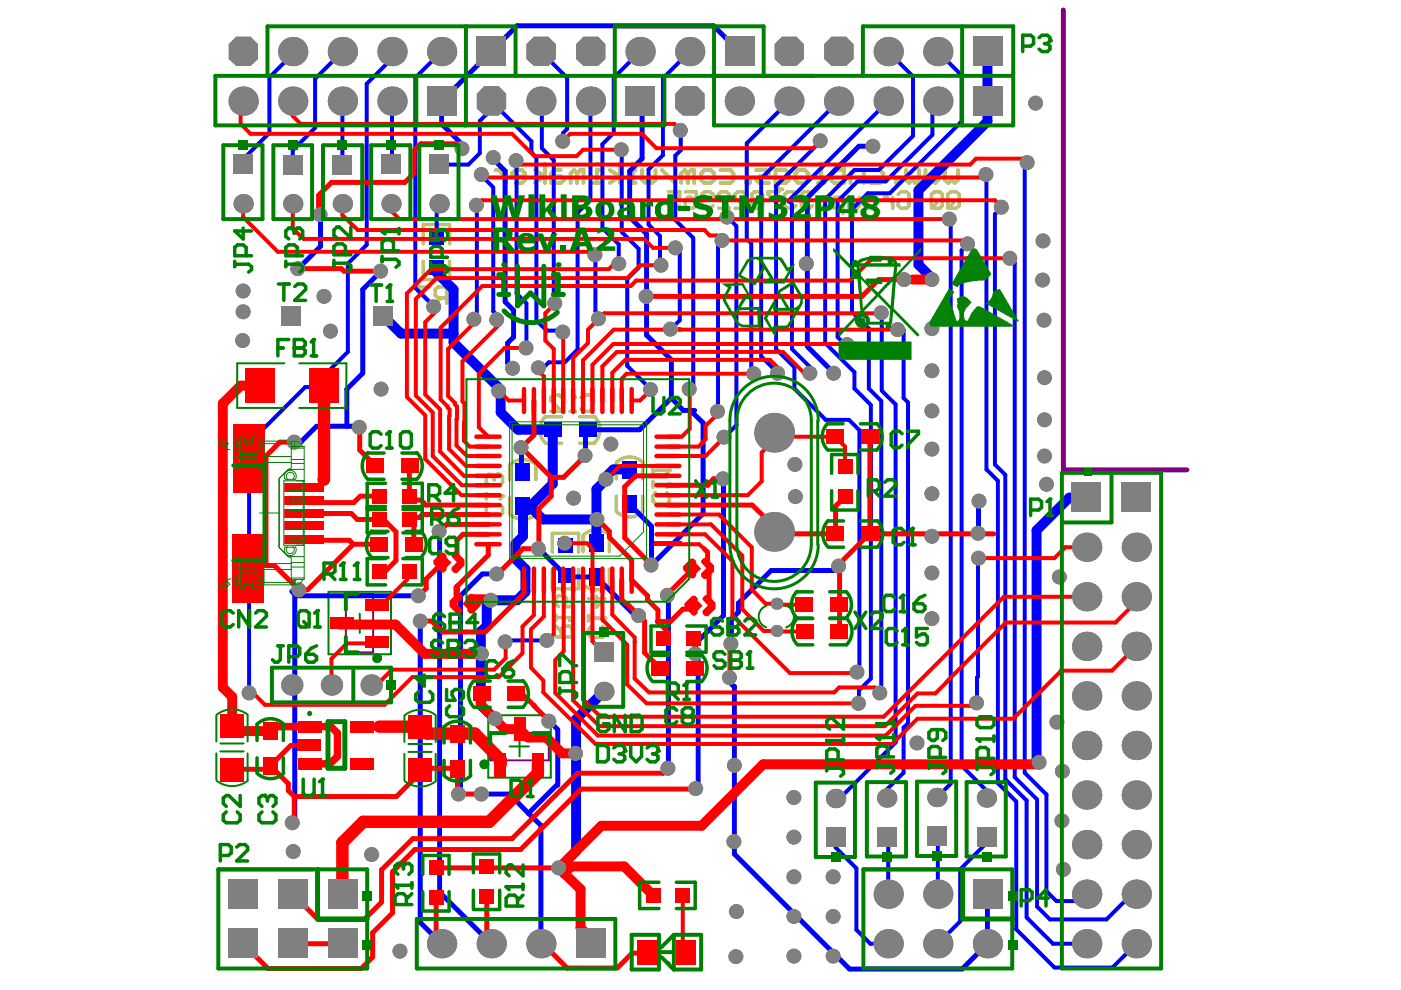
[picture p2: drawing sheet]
<svg xmlns="http://www.w3.org/2000/svg" width="297mm" height="210mm" viewBox="0 0 297 210" stroke-linecap="round" stroke-linejoin="round" font-family="sans-serif">
<path d="M69.6 125.5h13.3v13.2h-13.3zM74.2 132.1h4.1M76.3 130.1v4.1M103.5 151.6h13.3v13.3h-13.3zM108 158.3h4.1M110.1 156.3v4.1" fill="none" stroke="#008000" stroke-width=".42"/>
<path d="M73.3 125.9h5.8v12.4h-5.8zM103.9 155.4h12.5v5.8h-12.5z" fill="none" stroke="#800080" stroke-width=".42"/>
<path d="M225.5 2.1v97.2M225.5 99.6h26.1" fill="none" stroke="#800080" stroke-width="1.1"/>
<g fill="none" stroke="#c0c073" stroke-width=".74">
<path d="M89.7 47.7v4M89.7 55.4v3.9h5.6v-3.9M89.7 47.6h5.6v4.1M108 98.6v3.1M113.6 98.6v3.1M115.7 94h3.4M115.7 88.4h3.4M122.9 94h3.1M122.9 88.4h3.1M130.7 98.1v3.4M136.2 98.1v3.4M108 105.5v3.4"/>
<path d="M113.6 105.5v3.4M117.1 117.1v-4h5.6v4M123.6 113.5v3.5M129.2 113.5v3.5M130.7 105.2v3.2M136.2 105.2v3.2M117.1 120.8v4h5.6M117.8 135h3.5v-1.6l-.5-.7h-1.3l-.5 .7v1.6M117.8 132.7l1.2 1.2M117.8 130.4v1.2M117.8 130.9h3.5M122.7 120.8v3.8"/>
<path d="M123.6 120.6v3.2M129.2 120.6v3.2"/>
</g>
<circle cx="121.3" cy="130.9" r=".37" fill="#c0c073"/>
<path d="M121.3 130.9l-.5 .7M121.3 126.3v2.3h-1.8l.6-1.1v-.7l-.6-.5h-1.1l-.6 .5v1.2l.6 .6M124.8 130.5v1.2M124.8 131h3.4M125.3 132.8l-.5 .7v1.1l.5 .5h2.4l.5-.5v-1.1l-.5-.7" fill="none" stroke="#c0c073" stroke-width=".74"/>
<circle cx="128.2" cy="131" r=".37" fill="#c0c073"/>
<path d="M120.9 87.2h1.1M121.5 83.8v3.4M123.2 84.3l.6-.5h1.2l.6 .5v2.4l-.6 .5h-1.2l-.6-.5M126.5 126.4v2.3l1.7-1.7h-3.4M128.2 131l-.5 .7" fill="none" stroke="#c0c073" stroke-width=".74"/>
<circle cx="121.5" cy="83.8" r=".37" fill="#c0c073"/>
<path d="M119.1 84.3l-.5-.5h-1.2l-.6 .5v.6l2.3 2.3h-2.3M121.5 83.8l.5 .5M103.1 104.7v1.1M103.1 105.2h3.5M103.6 107l-.5 .6v1.2l.5 .5h2.4l.6-.5v-1.2l-.6-.6" fill="none" stroke="#c0c073" stroke-width=".74"/>
<circle cx="106.6" cy="105.2" r=".37" fill="#c0c073"/>
<path d="M105.4 100.6h.6l.6 .5v1.2l-.6 .6M106.6 105.2l-.6 .6" fill="none" stroke="#c0c073" stroke-width=".74"/>
<circle cx="105.4" cy="100.6" r=".37" fill="#c0c073"/>
<path d="M104.8 101.1v.6M104.8 101.1l-.5-.5h-.7l-.5 .5v1.2l.5 .6M105.4 100.6l-.6 .5M138.4 102.2v1.1M138.4 102.7h3.5M139 104.5l-.6 .6v1.1l.6 .6h2.4l.5-.6v-1.1l-.5-.6" fill="none" stroke="#c0c073" stroke-width=".74"/>
<circle cx="141.9" cy="102.7" r=".37" fill="#c0c073"/>
<path d="M138.4 99.2v1.2M138.4 99.7h3.5M141.9 102.7l-.5 .6" fill="none" stroke="#c0c073" stroke-width=".74"/>
<circle cx="141.9" cy="99.7" r=".37" fill="#c0c073"/>
<path d="M91.1 60.9h-2.3v.5l2.3 2.4v.5M93.5 63.2l-1.2 1.1M94.7 63.2h-1.8l-.6-.6v-1.2l.6-.5h1.8v3.4M141.9 99.7l-.5 .7" fill="none" stroke="#c0c073" stroke-width=".74"/>
<g fill="none" stroke="#c0c073" stroke-width=".84">
<path d="M133.4 38.8h1.4M134.8 36.1h-.7v2.7M136.1 36.1v2.1l.8 .6 .7-.6 .6 .6 .8-.6v-2.1M140.3 36.1l2.8 2.7M145.8 36.8l.8-.7h.6v2.7M145.8 36.8v2M145.8 36.8l-.6-.7-.8 .7v2M149.3 36.1h1.4l.7 .7v1.4l-.7 .6h-1.4l-.6-.6v-1.4zM152.8 36.1h2.1l.6 .7v1.4l-.6 .6h-2.1M158.2 38.2h.8v.6h-.8zM160.3 36.1h2.1l.7 .7-.7 .6h-1.3l-.8 .8 .8 .6h2M164.4 38.8h2.1l.8-.6v-1.4l-.8-.7h-2.1v3.4l.8 .6h.7"/>
<path d="M169.3 36.1h1.3l.8 .7v1.4l-.8 .6h-1.3l-.7-.6v-1.4zM173.5 38.8h1.4M174.9 34.7h-.8v4.1M179 34.7v4.1h-2.2l-.6-.6v-1.4l.6-.7h2.2M180.3 38.8v-2l.8-.7h2.1v2.7M184.5 36.1h2l.8 .7v1.4l-.8 .6h-2M190 38.2h.7v.6h-.7zM192.1 36.1v2.1l.6 .6 .8-.6 .6 .6 .7-.6v-2.1M196.2 36.1v2.1l.7 .6 .7-.6 .7 .6 .6-.6v-2.1M200.3 36.1v2.1l.7 .6 .8-.6 .6 .6 .8-.6v-2.1"/>
</g>
<circle cx="134.1" cy="34.7" r=".42" fill="#c0c073"/>
<path d="M125.8 38.8h1.4M127.2 36.1h-.6v2.7M129.3 36.1l2.1 1.3-2.1 1.4M131.4 34.7v4.1" fill="none" stroke="#c0c073" stroke-width=".84"/>
<circle cx="126.6" cy="34.7" r=".42" fill="#c0c073"/>
<path d="M105.1 36.1h.7l1.4 1.3M107.2 36.1v2.7M111.3 37.4h-2.7v-.6l.7-.7h1.4l.6 .7v1.4l-.6 .6h-1.4M113.4 36.1l2.1 1.3-2.1 1.4M115.5 34.7v4.1M118.9 36.1h-1.4l-.6 .7v2h2l.7-.6-.7-.8h-2M122.4 36.8l.7-.7h.6v2.7M122.4 36.8v2M122.4 36.8l-.7-.7-.7 .7v2" fill="none" stroke="#c0c073" stroke-width=".84"/>
<g fill="none" stroke="#c0c073" stroke-width=".74">
<path d="M172.2 41.2l-.5-.5h-1.3l-.5 .5v.6M174.6 43.6h.6v.5h-.6zM174.6 41.8h.6v.7h-.6zM178.7 44.1h-1.7l-.7-.5v-1.1l.7-.7h1.7v3.5M179.9 41.8v2.3h1.7l.6-.5v-1.8M183.4 42.5l.6-.7h1.2l.5 .7v1.1l-.5 .5h-1.2l-.6-.5zM187.5 41.8h.6l1.2 1.2M189.3 41.8v2.3M190.4 41.2l.7-.5h1.1l.5 .5v2.4l-.5 .5h-1.1l-.7-.5v-1.1h1.2M197.5 41.2l.6-.5h1.2l.5 .5v2.4l-.5 .5h-1.2l-.6-.5zM198.6 43l-1.1 1.1M200.9 41.2l.7-.5h1.1l.7 .5v2.4l-.7 .5h-1.1l-.7-.5z"/>
<path d="M202.2 43l-1.3 1.1"/>
</g>
<circle cx="169.9" cy="41.8" r=".37" fill="#c0c073"/>
<g fill="none" stroke="#c0c073" stroke-width=".74">
<path d="M141.7 40.7h2.4v1.8l-1.2-.7h-.6l-.6 .7v1.1l.6 .5h1.2l.6-.5M145.3 40.7h2.3v1.8l-1.2-.7h-.6l-.5 .7v1.1l.5 .5h1.2l.6-.5M148.8 42.5h1.7l.7-.7v-.6l-.7-.5h-1.1l-.6 .5v2.4l.6 .5h1.1l.7-.5M154.7 41.2l-.7-.5h-1.1l-.6 .5v.6l2.4 2.3h-2.4M158.1 41.2l-.5-.5h-1.2l-.6 .5v.6l2.3 2.3h-2.3M159.9 42.5h1.2M159.9 42.5l-.5 .5v.6l.5 .5h1.2l.6-.5v-.6l-.6-.5M159.9 42.5l-.5-.7v-.6l.5-.5h1.2l.6 .5v.6l-.6 .7M165.2 40.7h-2.3v.5l2.3 2.4v.5M166.3 42.5h1.8l.6-.7v-.6l-.6-.5h-1.1l-.7 .5v2.4l.7 .5h1.1l.6-.5M169.9 41.8l.5 .7M170.4 42.5h.7"/>
<path d="M170.4 42.5l-.5 .5v.6l.5 .5h1.3l.5-.5M108.1 98.6a4 4 0 0 1 5.6 0M115.6 88.3a4 4 0 0 0 0 5.6M126 88.3a4 4 0 0 1 0 5.6M130.7 98.1a4 4 0 0 1 5.6 0M108.1 109a4 4 0 0 0 5.6 0M123.6 113.5a4 4 0 0 1 5.7 0M130.7 108.4a4 4 0 0 0 5.6 0M123.6 123.9a4 4 0 0 0 5.7 0"/>
</g>
<path d="M62.1 10.9v.6M52.8 146.8l.1 .1" fill="none" stroke="#00f" stroke-width=".84"/>
<path d="M62.5 93.7h1.3M61.9 125.4l.9 .9" fill="none" stroke="#00f" stroke-width="1.1"/>
<circle cx="72.6" cy="33.7" r=".42" fill="#00f"/>
<g fill="none" stroke="#00f" stroke-width=".84">
<path d="M62.1 11.5l-5 4.9v11.8l-5.5 5.5M72.6 10.9l-5.8 5.8v10.4l-4.7 4.7v1.9M83.1 10.9v1.5l-5.4 5.4v34.1l-4 4v18.7l-7.4 7.5h-1.6l-11.9 11.9v52.8M93.6 10.9l-5.5 5.6v44.6l4 4M114.7 10.9l5.5 5.6v10.8l-.8 .9v1.8M135.7 10.9l-5.6 5.6v11.7l-2.4 2.4v17.7l3.5 3.5v3.3l-.9 .8M146.2 10.9l-5.6 5.7v16.3l-3.1 3v11.7l2.4 2.4v6.2M188.3 10.9l5.3 5.3v12.6l-7.3 7.3h-5.1l-6.2 6.2v30.4l6.2 6.2v3.5l3.4 3.5v58l-2.5 2.5v2.7M198.8 10.9l5.1 5.1v9.8l-15.3 15.2h-4.6l-3.4 3.4v21.7l3.6 3.6v12.7l2.6 2.6v61.7l-.2 .2M72.6 21.4v12.3M83.1 21.4l.1 12.3M93.1 34.9h6.2l2.4-2.4v-6.9l2.5-2.4v-1.8l8.5 8.6v2.3l1 1.1v34.6l2.2 2.1h3.3l.2 .3"/>
<path d="M102.2 37v.3l2.4 2.4v26.3l.9 .9v1.7M109.5 34.1v28.1l2.1 2.1v9.5M114.7 21.4l.2 .3v9.7l2.5 2.5v30.1l.3 .3 .8-.7M125.2 21.4v21l-2.8 2.8 .1 28.9-2.8 2.7h-3.3l-1.2 1.2h-.9M131.8 31.7v17.5l3.6 3.6v4l-2.4 2.4v18.4l5 5M144.3 27.6v4.2l-1.1 1.2v13.7l3.8 3.7v31.4l-.8 .7M168.4 23l-1.1-1.1v-.5l-9 9v20.3l1 .9v27l.6 .6 .6-.6M174 29.9l-9.5 9.5v34.6l3.9 3.9v4.5l6.7 6.6h4.9l2.2 2.2v51.7l-.2 .2-.2-.2v-.4M177.8 21.4l-16.4 16.4v37.8l3.6 3.5M188.3 21.4l-21.1 21.2 .7 .7v30.7l3.9 3.9v1.2M197.7 23.4v5.2l-9.9 9.9h-6l-4.2 4.2v28.8l1.6 1.5M209.1 37v62.5l2.5 2.4v64.1l3.9 3.9v27.1l8.1 8.1h12.3l5-5h-1.3"/>
<path d="M217.9 34.5l-.7 .6v128.7l4.7 4.7v20.5l2.1 2.1h4.9l1.5-1.5M93.1 43.2l-.5 .5v6.6M101.1 43.5v23.7l-.5 .5M126.2 54v12l.7 .6-.4 .5 .5 .5M140.2 56.2h.5M143.3 52.5l.8 .9v14.5l-1.9 1.9M153.2 51l-1 .9v35.3M154.2 46l1.9 1.9v42.3l-2.5 2.5M201.4 46.5h-.9l1.1 1v118.6l-3 3M205.3 51.7l-1.4 1.4v109.3l5.2 5.2v1.6M212.4 43.9l-1.5 1.5v53.1l2.2 2.2v64.5l4.6 4.5v24.8l5.5 5.6h7.2M214.2 54.8l.9 .9v109.1l4.8 4.7v22.7l2.7 2.7h12l5.4-5.3h.9"/>
<path d="M186.9 66.3v16.5l3 3v71.6l-11.9 11.9h-.8M190.4 69.9h1.2v14.5l.9 .9v68l-.9 1v9.5l-3.6 3.6v1.8M106.2 82.6l-.4 .3M119.8 115.2v.4M207.6 118.3l-.2 .2v24.9l-.3 .3v5.3M107.8 135.8h8.2M177.2 177.5v2.2l4.4 4.4v13l2.9 3h3.8M188 177.4l.3 .3v11.9M198.6 177.3l.2 .2v12.1M209.1 177.4v1.4l-5.5 5.5v11.1l-4.8 4.7"/>
</g>
<g fill="none" stroke="#00f" stroke-width="1.1">
<path d="M156.8 10.9l-5.5-5.4h-41.7l-16 15.9v4.9l4.5 4.4v.8M104.7 33.4h-.4l2.8 2.9v27.7l1.8 1.8v5.7l-1.3 1.2v4.2l1.2 1.2M135.7 21.4l.4 .5v11.7l-2.6 2.7v9.7l3.6 3.6v21.4l5.2 5.3v8.1M185.2 31h-3.1l-10.9 10.9v31.6l5.6 5.6M68 45.5v6.7l-4.8 4.8M80.8 57.5l-3.9 3.9v17.7l-3.4 3.4v7.9M76.3 90.4h-9.2l-3.3 3.3M110.6 94.9v4.8l.3 .3M142.3 84.4l2.6 2.6h2.4M142.3 84.4l-6.7 6.7h-11l-.5 .4v5.1M146.3 87l2.8 2.6v19.3l-11 10.9v-8.2l-4.6-4.7M93.2 112.7v76.5l11 10.9"/>
<path d="M114.3 116.3l5.9 6h6.3l8.2 8.2h.8M153.4 101.5v29l-5.9 5.9v2.2M207.5 106.5v6.6M62.5 126v48l-.4 .5M62.8 126.3h26M89.1 131.7v63.9l4.5 4.5M105.4 121.7h-3.1l-4.7 4.6v41.6l-.3 .5M141.7 126.3v36.6M148 138.6v28.2l-.4 .4M177.9 120l-.9 1h-13.5l-7 6.9v1.9l-1.4 1.5v5.2M117.1 153.5l1.2 1.2v11.8h-.3l-6 6M154.8 143.7v1l.9 .9v35.5l24.4 24.4h23.9l5.4-5.4v-10.5"/>
<path d="M102.2 168.4h5.8l4 4.1M112 172.5l2.7 2.5v25.1"/>
</g>
<path d="M209.4 10.9v14.9l-14.7 14.6v15.7l3.2 3.2M92.6 56.6v1.2l3.6 3.6v11.2l10 10v4.8l3.6 3.7h7.4v11.5l-4.8 4.8M81.3 67.1l3.7 3.6h11.2M133.5 99.5h-3.5l-1.4 1.5M112.4 107.4h-1.5v6.3l-1.6 1.6v3.2l2.1 2.1v4.9l-1.8 1.8h-5.4M112.4 107.4l2.7 2.7h11.6M128.6 101.6l-2.1 2.1v11.3M230.4 105.5h-3.7l-6.9 6.9v48.6l.6 .6M104 127.2l-.8 .8v4.7l-1.3 1.2v15.6l3 2.9h.2M128 146.6l-5.9 5.9v27.9l-3.5 3.6" fill="none" stroke="#00f" stroke-width="2.1"/>
<g fill="#808080">
<circle cx="84.8" cy="201.7" r="1.58"/>
<circle cx="78.8" cy="181.2" r="1.58"/>
<circle cx="62.2" cy="180.5" r="1.58"/>
<circle cx="135.4" cy="130.5" r="1.58"/>
<circle cx="115.9" cy="135.8" r="1.58"/>
<circle cx="105.3" cy="67.8" r="1.58"/>
<circle cx="100.5" cy="67.7" r="1.58"/>
<circle cx="76.2" cy="90.6" r="1.58"/>
<circle cx="154.7" cy="143.7" r="1.58"/>
<circle cx="105" cy="152.4" r="1.58"/>
<circle cx="102" cy="138.6" r="1.58"/>
<circle cx="224.1" cy="153.1" r="1.58"/>
<circle cx="197.6" cy="113.7" r="1.58"/>
<circle cx="122" cy="159.7" r="1.58"/>
<circle cx="116.4" cy="152.9" r="1.58"/>
<circle cx="155" cy="136.5" r="1.58"/>
<circle cx="147.4" cy="138.6" r="1.58"/>
<circle cx="141.5" cy="126.2" r="1.58"/>
<circle cx="181.7" cy="142.5" r="1.58"/>
<circle cx="186.5" cy="146.9" r="1.58"/>
<circle cx="182" cy="149.1" r="1.58"/>
<circle cx="207" cy="149" r="1.58"/>
<circle cx="176.7" cy="79.1" r="1.58"/>
<circle cx="153.1" cy="51" r="1.58"/>
<circle cx="97.2" cy="168.4" r="1.58"/>
<circle cx="105.3" cy="121.7" r="1.58"/>
<circle cx="104" cy="127.3" r="1.58"/>
<circle cx="89.1" cy="131.7" r="1.58"/>
<circle cx="107.1" cy="136.1" r="1.58"/>
<circle cx="88.7" cy="126.3" r="1.58"/>
<circle cx="93.1" cy="112.7" r="1.58"/>
<circle cx="102" cy="168.4" r="1.58"/>
<circle cx="147.5" cy="167.2" r="1.58"/>
<circle cx="141.6" cy="162.9" r="1.58"/>
<circle cx="201.3" cy="46.5" r="1.58"/>
<circle cx="214.1" cy="54.8" r="1.58"/>
<circle cx="171" cy="55.9" r="1.58"/>
<circle cx="140.1" cy="56.2" r="1.58"/>
<circle cx="209" cy="37" r="1.58"/>
<circle cx="217.8" cy="34.5" r="1.58"/>
<circle cx="212.3" cy="43.9" r="1.58"/>
<circle cx="207.5" cy="118.3" r="1.58"/>
<circle cx="207.6" cy="106.2" r="1.58"/>
<circle cx="220.3" cy="161.6" r="1.58"/>
<circle cx="62.4" cy="93.7" r="1.58"/>
<circle cx="52.8" cy="146.9" r="1.58"/>
<circle cx="143.2" cy="52.5" r="1.58"/>
<circle cx="137" cy="62.8" r="1.58"/>
<circle cx="131.2" cy="55.9" r="1.58"/>
<circle cx="142.1" cy="69.8" r="1.58"/>
<circle cx="146.1" cy="82.5" r="1.58"/>
<circle cx="63.1" cy="57" r="1.58"/>
<circle cx="67.9" cy="45.5" r="1.58"/>
<circle cx="97.9" cy="31.5" r="1.58"/>
<circle cx="80.7" cy="57.5" r="1.58"/>
<circle cx="119.7" cy="115.2" r="1.58"/>
<circle cx="118.5" cy="184" r="1.58"/>
<circle cx="138" cy="119.8" r="1.58"/>
<circle cx="63.3" cy="125.1" r="1.58"/>
<circle cx="62" cy="174.5" r="1.58"/>
<circle cx="131.7" cy="31.7" r="1.58"/>
<circle cx="197.6" cy="59.3" r="1.58"/>
<circle cx="191.7" cy="59.3" r="1.58"/>
<circle cx="124" cy="96.6" r="1.58"/>
<circle cx="110.5" cy="94.9" r="1.58"/>
<circle cx="177.8" cy="120" r="1.58"/>
<circle cx="114.1" cy="116.3" r="1.58"/>
<circle cx="126.6" cy="110.1" r="1.58"/>
<circle cx="128.5" cy="101.6" r="1.58"/>
<circle cx="105.7" cy="82.9" r="1.58"/>
<circle cx="91.9" cy="65.1" r="1.58"/>
<circle cx="101" cy="43.5" r="1.58"/>
<circle cx="109.4" cy="34.1" r="1.58"/>
<circle cx="153.3" cy="101.5" r="1.58"/>
<circle cx="119.3" cy="30" r="1.58"/>
<circle cx="173.9" cy="29.8" r="1.58"/>
<circle cx="117.6" cy="64.3" r="1.58"/>
<circle cx="119.3" cy="70.4" r="1.58"/>
<circle cx="153.5" cy="92.7" r="1.58"/>
<circle cx="152.1" cy="87.2" r="1.58"/>
<circle cx="179.6" cy="73" r="1.58"/>
<circle cx="126.1" cy="54" r="1.58"/>
<circle cx="111.5" cy="73.8" r="1.58"/>
<circle cx="190.3" cy="69.9" r="1.58"/>
<circle cx="137.9" cy="82.6" r="1.58"/>
<circle cx="144.2" cy="27.6" r="1.58"/>
<circle cx="126.9" cy="67.6" r="1.58"/>
<circle cx="186.8" cy="66.3" r="1.58"/>
<circle cx="114.1" cy="78" r="1.58"/>
<circle cx="159.8" cy="79.2" r="1.58"/>
<circle cx="164.9" cy="79.1" r="1.58"/>
<circle cx="154.1" cy="46" r="1.58"/>
<circle cx="221.4" cy="67.9" r="1.58"/>
<circle cx="221" cy="59.4" r="1.58"/>
<circle cx="221.1" cy="51.1" r="1.58"/>
<circle cx="219.6" cy="21.9" r="1.58"/>
<circle cx="197.6" cy="78.6" r="1.58"/>
<circle cx="221.5" cy="80.1" r="1.58"/>
<circle cx="197.6" cy="69.7" r="1.58"/>
<circle cx="197.6" cy="131.2" r="1.58"/>
<circle cx="197.6" cy="121.5" r="1.58"/>
<circle cx="168.5" cy="98.5" r="1.58"/>
<circle cx="108.7" cy="78.1" r="1.58"/>
<circle cx="70.1" cy="70.2" r="1.58"/>
<circle cx="51.4" cy="72.2" r="1.58"/>
<circle cx="51.6" cy="66.1" r="1.58"/>
<circle cx="51.6" cy="61.7" r="1.58"/>
<circle cx="121.6" cy="105.6" r="1.58"/>
<circle cx="129.5" cy="94.2" r="1.58"/>
<circle cx="80.8" cy="82.5" r="1.58"/>
<circle cx="168.6" cy="105.3" r="1.58"/>
<circle cx="185.1" cy="31" r="1.58"/>
<circle cx="68.7" cy="62.8" r="1.58"/>
<circle cx="102" cy="37" r="1.58"/>
<circle cx="104.6" cy="33.4" r="1.58"/>
<circle cx="197.6" cy="95.2" r="1.58"/>
<circle cx="197.6" cy="104.7" r="1.58"/>
<circle cx="155.7" cy="162.3" r="1.58"/>
<circle cx="155.6" cy="178.4" r="1.58"/>
<circle cx="156.1" cy="193.3" r="1.58"/>
<circle cx="156" cy="202.8" r="1.58"/>
<circle cx="168.3" cy="185.9" r="1.58"/>
<circle cx="168.3" cy="177.5" r="1.58"/>
<circle cx="168.3" cy="169.1" r="1.58"/>
<circle cx="197.6" cy="87.1" r="1.58"/>
<circle cx="207.4" cy="113.1" r="1.58"/>
<circle cx="221.5" cy="96.7" r="1.58"/>
<circle cx="221.5" cy="89" r="1.58"/>
<circle cx="205.2" cy="51.7" r="1.58"/>
<circle cx="224.6" cy="122.3" r="1.58"/>
<circle cx="225.2" cy="163.5" r="1.58"/>
<circle cx="221.9" cy="102.7" r="1.58"/>
<circle cx="225.1" cy="174" r="1.58"/>
<circle cx="225.5" cy="184.3" r="1.58"/>
<circle cx="168.3" cy="194.3" r="1.58"/>
<circle cx="168.3" cy="202.7" r="1.58"/>
<circle cx="176.6" cy="194.3" r="1.58"/>
<circle cx="176.6" cy="185.9" r="1.58"/>
<circle cx="194.4" cy="157.5" r="1.58"/>
<circle cx="171.7" cy="79.1" r="1.58"/>
<circle cx="176.6" cy="202.7" r="1.58"/>
<circle cx="51.6" cy="43.2" r="2.05"/>
<circle cx="61.9" cy="145.2" r="2.26"/>
<circle cx="62.1" cy="43.2" r="2.05"/>
<circle cx="70.3" cy="145.2" r="2.26"/>
<circle cx="78.7" cy="145.2" r="2.26"/>
<circle cx="93.1" cy="43.2" r="2.05"/>
<circle cx="128" cy="146.6" r="2.05"/>
<circle cx="177.2" cy="169.3" r="2.05"/>
<circle cx="188" cy="169.2" r="2.05"/>
<circle cx="72.6" cy="43.2" r="2.05"/>
<circle cx="82.9" cy="43.2" r="2.05"/>
<circle cx="72.6" cy="10.9" r="3.1"/>
<circle cx="83.1" cy="10.9" r="3.1"/>
<circle cx="135.7" cy="10.9" r="3.1"/>
<circle cx="146.2" cy="10.9" r="3.1"/>
<circle cx="164.6" cy="128" r="1.26"/>
<circle cx="188.3" cy="10.9" r="3.1"/>
<circle cx="209.1" cy="169.2" r="2.05"/>
<circle cx="198.6" cy="169.1" r="2.05"/>
<circle cx="240.9" cy="179.1" r="3.1"/>
<circle cx="240.9" cy="137" r="3.1"/>
<circle cx="114.7" cy="200.1" r="3.1"/>
<circle cx="104.2" cy="200.1" r="3.1"/>
<circle cx="188.3" cy="200.1" r="3.1"/>
<circle cx="164.6" cy="133.8" r="1.26"/>
<circle cx="209.4" cy="200.1" r="3.1"/>
<circle cx="240.9" cy="200.1" r="3.1"/>
<circle cx="240.9" cy="168.6" r="3.1"/>
<circle cx="240.9" cy="158.1" r="3.1"/>
<circle cx="240.9" cy="147.5" r="3.1"/>
<circle cx="240.9" cy="126.5" r="3.1"/>
<circle cx="240.9" cy="116" r="3.1"/>
<circle cx="51.6" cy="21.4" r="3.1"/>
<circle cx="72.6" cy="21.4" r="3.1"/>
<circle cx="83.1" cy="21.4" r="3.1"/>
<circle cx="114.7" cy="21.4" r="3.1"/>
<circle cx="156.8" cy="21.4" r="3.1"/>
<circle cx="188.3" cy="189.6" r="3.1"/>
<circle cx="167.3" cy="21.4" r="3.1"/>
<circle cx="177.8" cy="21.4" r="3.1"/>
<circle cx="188.3" cy="21.4" r="3.1"/>
<circle cx="240.9" cy="189.6" r="3.1"/>
<circle cx="62.1" cy="10.9" r="3.1"/>
<circle cx="93.6" cy="10.9" r="3.1"/>
<circle cx="230.4" cy="179.1" r="3.1"/>
<circle cx="230.4" cy="137" r="3.1"/>
<circle cx="198.8" cy="10.9" r="3.1"/>
<circle cx="93.6" cy="200.1" r="3.1"/>
<circle cx="164.1" cy="91.7" r="4.2"/>
<circle cx="164.1" cy="112.8" r="4.2"/>
<circle cx="198.8" cy="200.1" r="3.1"/>
<circle cx="230.4" cy="200.1" r="3.1"/>
<circle cx="230.4" cy="168.6" r="3.1"/>
<circle cx="230.4" cy="158.1" r="3.1"/>
<circle cx="230.4" cy="147.5" r="3.1"/>
<circle cx="230.4" cy="126.5" r="3.1"/>
<circle cx="230.4" cy="116" r="3.1"/>
<circle cx="62.1" cy="21.4" r="3.1"/>
<circle cx="125.2" cy="21.4" r="3.1"/>
<circle cx="198.8" cy="189.6" r="3.1"/>
<circle cx="230.4" cy="189.6" r="3.1"/>
<circle cx="198.8" cy="21.4" r="3.1"/>
</g>
<g fill="#808080">
<path d="M49.4 32.8h4.1v4.1h-4.1z" fill-rule="evenodd"/>
<path d="M60 32.8h4.1v4.2h-4.1z" fill-rule="evenodd"/>
<path d="M91 32.8h4.1v4.1h-4.1z" fill-rule="evenodd"/>
<path d="M125.9 136.2h4.1v4.1h-4.1z" fill-rule="evenodd"/>
<path d="M175.2 175.5h4.1v4.1h-4.1z" fill-rule="evenodd"/>
<path d="M186 175.4h4.1v4.1h-4.1z" fill-rule="evenodd"/>
<path d="M59.7 65.1h4.1v4.1h-4.1z" fill-rule="evenodd"/>
<path d="M48.5 9.4l1.6-1.6h3l1.6 1.6v3.1l-1.6 1.5h-3l-1.6-1.5z" fill-rule="evenodd"/>
<path d="M70.5 32.9h4.1v4.1h-4.1z" fill-rule="evenodd"/>
<path d="M80.8 32.8h4.1v4.1h-4.1z" fill-rule="evenodd"/>
<path d="M101.1 7.8h6.2v6.2h-6.2z" fill-rule="evenodd"/>
<path d="M111.6 9.4l1.6-1.6h3.1l1.5 1.6v3.1l-1.5 1.5h-3.1l-1.6-1.5z" fill-rule="evenodd"/>
<path d="M153.7 7.8h6.2v6.2h-6.2z" fill-rule="evenodd"/>
<path d="M164.2 9.4l1.6-1.6h3.1l1.5 1.6v3.1l-1.5 1.5h-3.1l-1.6-1.5z" fill-rule="evenodd"/>
<path d="M174.7 9.4l1.6-1.6h3.1l1.6 1.6v3.1l-1.6 1.5h-3.1l-1.6-1.5z" fill-rule="evenodd"/>
<path d="M207.1 175.4h4.2v4.1h-4.2z" fill-rule="evenodd"/>
<path d="M196.6 175.3h4.1v4.1h-4.1z" fill-rule="evenodd"/>
<path d="M206.3 7.8h6.2v6.2h-6.2z" fill-rule="evenodd"/>
<path d="M48.5 196.9h6.2v6.2h-6.2z" fill-rule="evenodd"/>
<path d="M69.5 196.9h6.2v6.2h-6.2z" fill-rule="evenodd"/>
<path d="M79.2 65.1h4.1v4.1h-4.1z" fill-rule="evenodd"/>
<path d="M237.8 102.4h6.2v6.2h-6.2z" fill-rule="evenodd"/>
<path d="M48.5 186.4h6.2v6.2h-6.2z" fill-rule="evenodd"/>
<path d="M69.5 186.4h6.2v6.2h-6.2z" fill-rule="evenodd"/>
<path d="M101.1 19.9l1.6-1.6h3l1.6 1.6v3.1l-1.6 1.5h-3l-1.6-1.5z" fill-rule="evenodd"/>
<path d="M132.7 18.3h6.2v6.2h-6.2z" fill-rule="evenodd"/>
<path d="M143.2 19.9l1.6-1.6h3l1.6 1.6v3.1l-1.6 1.5h-3l-1.6-1.5z" fill-rule="evenodd"/>
<path d="M206.3 186.4h6.2v6.2h-6.2z" fill-rule="evenodd"/>
<path d="M206.3 18.3h6.2v6.2h-6.2z" fill-rule="evenodd"/>
<path d="M122.1 9.4l1.6-1.6h3.1l1.5 1.6v3.1l-1.5 1.5h-3.1l-1.6-1.5z" fill-rule="evenodd"/>
<path d="M122.1 196.9h6.2v6.2h-6.2z" fill-rule="evenodd"/>
<path d="M59 196.9h6.2v6.2h-6.2z" fill-rule="evenodd"/>
<path d="M227.2 102.4h6.2v6.2h-6.2z" fill-rule="evenodd"/>
<path d="M59 186.4h6.2v6.2h-6.2z" fill-rule="evenodd"/>
<path d="M90.6 18.3h6.2v6.2h-6.2z" fill-rule="evenodd"/>
</g>
<g fill="#00f">
<path d="M118.4 120.4h3.1v3.2h-3.1z" fill-rule="evenodd"/>
<path d="M91 55.1h3.2v3.1h-3.2z" fill-rule="evenodd"/>
<path d="M91 48.8h3.2v3.1h-3.2z" fill-rule="evenodd"/>
<path d="M109.3 105.5h3.2v3.7h-3.2z" fill-rule="evenodd"/>
<path d="M109.3 98.2h3.2v3.6h-3.2z" fill-rule="evenodd"/>
<path d="M118.4 114.1h3.1v3.2h-3.1z" fill-rule="evenodd"/>
<path d="M124.9 113.2h3.1v3.7h-3.1z" fill-rule="evenodd"/>
<path d="M124.9 120.5h3.1v3.7h-3.1z" fill-rule="evenodd"/>
<path d="M115.4 89.5h3.7v3.2h-3.7z" fill-rule="evenodd"/>
<path d="M122.8 89.5h3.7v3.2h-3.7z" fill-rule="evenodd"/>
<path d="M131.9 97.7h3.2v3.7h-3.2z" fill-rule="evenodd"/>
<path d="M131.9 105.1h3.2v3.7h-3.2z" fill-rule="evenodd"/>
</g>
<path d="M51 26.3l2.1 2.1M51.6 21.4l-.6 .6M62.1 24.6l1.7 1.7M51.6 42v4M62.1 42v1.2M72.6 43.2v2.4M52.9 146.2v.7" fill="none" stroke="#f00" stroke-width=".84"/>
<path d="M67.5 41.4v3.7l.5 .4M59.3 93.7h3.2M61.1 167.6l1.3 1.3v5.2M70.9 201.8h1.7" fill="none" stroke="#f00" stroke-width="1.1"/>
<path d="M70.2 154.1l1.3 1.3M71.5 160.4l-1.5 1.5" fill="none" stroke="#f00" stroke-width="1.6"/>
<path d="M68.7 101.6l-.1 .1" fill="none" stroke="#f00" stroke-width="2.6"/>
<circle cx="72.6" cy="33.7" r=".42" fill="#f00"/>
<g fill="none" stroke="#f00" stroke-width="1.1">
<path d="M87.7 36.8l-1.9 1.9M104.9 32.4l-.2 .2v.8M113.2 92.3l-2.6 2.6M74.5 108.9l1.2 1.2h5.6M80.1 105.6l.4-.4h-4.1l-1.4 1.4M86.7 104.5l1.6 1.5h1M86.8 100v5.2M89.5 109.1l-.6 .6h-2l.8 .9M94.7 111.2l-2.2 2.2M119.5 101.2h-2.6v4M126.7 110.1l2.5 2.6v1.2M105.4 121.7h.1"/>
<path d="M137.3 126.3v.9l2.2 2.2v2.3M89.3 162.9l-.2 .3v.6M79 202.9l-2.4 2.4M134 202.1h2.2"/>
</g>
<g fill="none" stroke="#f00" stroke-width=".84">
<path d="M83.1 33.6l.1 .1M102.2 37l.6 .6M120.9 28.4l-1.5 1.5M83.2 42v3l1.5 1.5M102.2 42.5l-1.1 1M125.6 53.4l.6 .6M130.2 55.9h1.1M100.6 67.7v.7M105.4 67.8v.2l.6 .6M128.1 66.4l-3.4 3.5v2.8M130.8 74.6l-3.1 3.1M93.4 84.7l1.5 1.5v.2l.4 .4-.1 1.5"/>
<path d="M95 84l1.5 1.4v.4l.4 .4-.1 2.7M99.5 94.7h4M107.8 84.9h3.3M125.6 116.4v6.6M79 128.5h1.7M80 136.1l-.4 .3M117.4 134.4l-1.4 1.4M119.4 123l.1 .1M119.5 138.1l-1.8 1.9M125.6 136l2.4 2.3M134.6 135.1v1M80.9 144.2h-1.2l-1 1"/>
<path d="M134.6 143.9l3 2.9"/>
</g>
<path d="M99.9 127.1h3.8l.5 .4M109.9 154.4l2 2M119.2 159.7h2.9" fill="none" stroke="#f00" stroke-width="2.1"/>
<path d="M114 162.1v1.8" fill="none" stroke="#f00" stroke-width="2.6"/>
<circle cx="139.4" cy="131.8" r=".53" fill="#f00"/>
<g fill="none" stroke="#f00" stroke-width="1.1">
<path d="M85.8 38.7h-15.5l-2.8 2.7M98.1 31.5l-1.1-1h-7.8l-1.5 1.5v4.8M185.7 30.5l-.5 .5M63.2 57h9.2l.5 .5h7.9M191.8 59.3h-5.5l-3.6 3.5h-45.6M59.3 93.7l-2.9 3v23.2h1.8l5.2 5.2h1.8l9.7-9.7M76.3 90.6v4.8l3.9 3.9M87.5 99.3l-.7 .7M110.6 94.9l6.3 6.3M113.2 84.9v7.4M124.1 96.6l-4.6 4.6M184.4 92.6v20.5l-6.5 6.5 .1 14.3"/>
<path d="M64.9 113.9l.6 .7h8.6l.8 .8M64.9 108.9h9.6M64.9 106.2l.3 .4h9.8M74.9 115.4h5.5M81.3 110.1l2.7 2.7v6.1l-2.4 2.3h-1.1M87.7 110.6v4.8M89.3 106l1 1.1h13.2M89.5 109.1h14M93.8 119.3l-3.4 3.4v2l-1.6 1.6M94.7 111.2h8.8M103.5 115.4v2.3l-6.8 6.8v1.7M103.5 113.3h-5.3l-1.3 1.3v3.4"/>
<path d="M116.9 105.2l-2.6 2.6v8.5h-3.4l-5.4 5.4M129.2 113.9l4.7 4.9v4.2l3.4 3.3M141.6 107.1h17.9l4.6 4.5v.8M141.6 100.9h-6.8l-2.3 2.3v10.8l5.6 5.8M149.3 116.3l.7 .8v2.6l.3 .3v7.6M153.4 101.5h-2.1l-1.2 1.2v.2h-8.5M179.2 105.3l-2 2v5.9h-12.7l-.4-.4M184.2 113.2h26.5M97 124.2v1.2M111.1 123v2.8l-8.2 8.2h-9.1l-2.3-2.3h-2.3M131.8 123v4.2l1.1 .9h.2l3.6 3.6v6.7l3.2 3.3M139.4 131.8l2.1 2.1"/>
<path d="M139.5 131.7l-.1 .1M146.2 121.3l-4.6 4.6v.3M146.6 129.2h-1.8l-2.7 2.6h-2.7M147.3 135.5v6.2M155.1 136.5h-1l1 1-.3 .3v5.9M65.6 158.1h-3.9l-5.1 5h-7.4M110.6 147l5.9 5.9M57.3 162.4l3.8 3.7v1.5M62.4 174.1l-.3 .4M89.1 163.8l-5 5.1h-21.7M89.3 162.9h7.7v4.8M97.3 168.4h4.9"/>
<path d="M141.7 162.9l-1 1h-18.2l-13.9 13.9h-21.1l-6.6 6.6v6.9l-3.7 3.6h-9.8l-5.3-5.3M147.6 167.2l-24.4 .1-12.8 12.8h-22.4l-4.8 4.8v8.7l-4.2 4.2v5.1M92.5 190.3v8.6l1.1 1.2M92.5 184h25M103.2 190v9.1l1 1M124.5 198.1v1.3M51.6 200.1l5.2 5.2h19.8M62.1 200.1h8.8v1.7M114.7 200.1h.4l5.1 5.1h10.7l3.1-3.1"/>
</g>
<g fill="none" stroke="#f00" stroke-width=".84">
<path d="M51 22v4.3M53.1 28.4h55.5l4.7 4.7h8.9l1.4-1.4h8.2M62.1 21.4v3.2M63.8 26.3h79.2l1.3 1.3M120.9 28.4h15.2l3.1 3h33.2l1.6-1.5M209.1 37l-.6 .6h-105.7M217.9 34.5v-.9h-11l-1.2 1.3h-96.2M51.6 46l7.3 7.4h66.7M62.1 43.2v5.3l2.3 2.2h72.2l1.8 1.8h4.9M72.6 45.6l3.3 3.2h73.5l1 1.1h1.6l1.2 1.1h52.6l.1 .1-.6 .6M84.7 46.5h116.7M102.2 42.5h108.7l1.5 1.4"/>
<path d="M130.2 55.9l-1.1 1.2h-37.7l-5.1 5.1v22l3.9 3.9v9.2l7.6 7.7h5.7M140.2 56.2h-4.5l-2.7 2.8h-40.4l-4.4 4.4v20.5l3.5 3.5v9.3l6.2 6.2h5.6M153.5 45.3l.7 .7M185 54.8l-4.8 4.7h-45.3l-1.2 1.1h-31.4l-8.9 8.9v15.2M185.1 54.8h29.1M92.1 65.1v1.3l-1.9 1.9v15.4l3.1 3.1v8.9l5.1 5.2h5.1M100.6 68.4l-5.6 5.6v10M106 68.6l-7.9 8v8.5l.4 .4-.1 7.9 1.1 1.3M111.6 73.8h-4.6l-5.5 5.4v11.4l2 2M113.8 78.4l1.5 1.4v5.1M117.7 64.3l-2.1 2.1v5.8l1.8 1.8v10.9M119.4 70.4v14.5"/>
<path d="M124.7 72.7l-3.2 3.2v9M127.7 77.7v7.2M130.8 74.6h35.2l4.5 4.5h1.3M142.2 69.8l2 .1M159.9 79.2h-27l-1.1 1.1v4.6M165 79.1v-1.1l-1.7-1.7h-30.7l-2.8 2.7v5.9M179.7 73l-49.7-.1-4.4 4.4v7.6M186.9 66.3l-58.8 .1M190.4 69.9h-60.3l-6.5 6.5v8.5M95.2 88.3v6.9l3.6 3.6h4.7M96.8 88.9v5.6l2.2 2.2h4.5M105.8 82.9l2 2"/>
<path d="M138 82.6l-2.3 2.3h-1.8M141.6 98.8h-10.2l-2.8 2.8M146.2 82.5v8.4l-1.6 1.7h-3M152.2 87.2v.6l-2.6 2.5v2.8l-1.5 1.6h-6.5M153.6 92.7l-4 4h-8M164.1 91.7l.9 .9h12.1l2.1 2.1v4.3M164.1 91.4h-1.3l-.3 .2M164.2 93.2l-2.7 2.8v6l-3 3h-16.9M119.8 115.2h4.7l1.1 1.2M141.6 115.4h6.6l1.1 .9M141.6 111.2h9.2l6.6 6.6v11.4l4.5 4.6h2.7M141.6 109.1h10.8l7 6.9v9l2.9 3h2.3"/>
<path d="M141.6 113.3h7.9l5.8 5.7v11.5l12.2 12.2h14.1l.2-.2M230.4 116h-4.5l-2.3 2.3h-16M79.6 136.4h-6.1l-3.2 3.3v5.5M86.4 122.9l-5.7 5.6M107.2 136.1v3.5l-2.4 2.4h-21.7l-2.2 2.2M113.2 123v7.4l-2.4 2.4v5.7l-5.1 5.1h-18.3l-5.9 5.8h-25.3l-3.3-3.2M115.3 123v7.7l-2.7 2.8v8.1l2.6 2.7v2.5l11 10.9h63l5.3-5.3h20.3l10.1-10.2h10.9l5.1-5.2M117.4 123v11.4M117.7 140v6.9l9.1 9.1h61l6.3-6.4h13.3l-.3-.2v-.4M119.5 123.1v15M121.5 123v25.5l5.6 5.5h60.5l6.9-7h3.8l15-15h23.2l4.4-4.4v-1.1M123.6 123v25.3l3.7 3.7h60.1l25.4-25.5h17.6"/>
<path d="M125.6 123v13M127.7 123v8.4l5.3 5.3v8.4l4.1 4h45M129.8 123v7.3l4.8 4.8M134.6 136.1v7.8M164.8 133.9h5.8M164.9 128.2h5.6M137.6 146.8h39.2l1.1-1h7.6l1.1 1.1M144.8 189.8v11.3l.7 .8M188 189.3l.3 .3"/>
</g>
<path d="M193.5 59.3h4.4M55 81.8h-4l-3.8 3.7v60.3l2 2v6.2l1.1 1h7M71.9 132.4h11.9l6.3 6.2h12.1M101.9 146.7v2.7l5.1 5.2h3.1M111.9 156.4h3.9l3.4 3.3M220.4 161.6l-.4 .5h-58.2l-13 13h-21.3l-8.9 8.9 1 1.2M119.6 185.2l1.5-1.5h11.2l6.1 6.1M119.6 185.2l3.5 3.3v8.2l1.4 1.4" fill="none" stroke="#f00" stroke-width="2.1"/>
<path d="M70.2 154.1h-11.9l-1 .9M71.5 155.4v5M65.6 161.9h4.4" fill="none" stroke="#f00" stroke-width="1.6"/>
<path d="M68.7 81.8v19.8M80.4 154.1h8.7l1.5 1.4h10.1l5.5 5.6v1M114 163.9l-10.3 10.3h-26.7l-4.4 4.5v10.9" fill="none" stroke="#f00" stroke-width="2.6"/>
<g fill="#808080">
<circle cx="84.8" cy="201.7" r="1.58"/>
<circle cx="78.8" cy="181.2" r="1.58"/>
<circle cx="62.2" cy="180.5" r="1.58"/>
<circle cx="135.4" cy="130.5" r="1.58"/>
<circle cx="115.9" cy="135.8" r="1.58"/>
<circle cx="105.3" cy="67.8" r="1.58"/>
<circle cx="100.5" cy="67.7" r="1.58"/>
<circle cx="76.2" cy="90.6" r="1.58"/>
<circle cx="154.7" cy="143.7" r="1.58"/>
<circle cx="105" cy="152.4" r="1.58"/>
<circle cx="102" cy="138.6" r="1.58"/>
<circle cx="224.1" cy="153.1" r="1.58"/>
<circle cx="197.6" cy="113.7" r="1.58"/>
<circle cx="122" cy="159.7" r="1.58"/>
<circle cx="116.4" cy="152.9" r="1.58"/>
<circle cx="155" cy="136.5" r="1.58"/>
<circle cx="147.4" cy="138.6" r="1.58"/>
<circle cx="141.5" cy="126.2" r="1.58"/>
<circle cx="181.7" cy="142.5" r="1.58"/>
<circle cx="186.5" cy="146.9" r="1.58"/>
<circle cx="182" cy="149.1" r="1.58"/>
<circle cx="207" cy="149" r="1.58"/>
<circle cx="176.7" cy="79.1" r="1.58"/>
<circle cx="153.1" cy="51" r="1.58"/>
<circle cx="97.2" cy="168.4" r="1.58"/>
<circle cx="105.3" cy="121.7" r="1.58"/>
<circle cx="104" cy="127.3" r="1.58"/>
<circle cx="89.1" cy="131.7" r="1.58"/>
<circle cx="107.1" cy="136.1" r="1.58"/>
<circle cx="88.7" cy="126.3" r="1.58"/>
<circle cx="93.1" cy="112.7" r="1.58"/>
<circle cx="102" cy="168.4" r="1.58"/>
<circle cx="147.5" cy="167.2" r="1.58"/>
<circle cx="141.6" cy="162.9" r="1.58"/>
<circle cx="201.3" cy="46.5" r="1.58"/>
<circle cx="214.1" cy="54.8" r="1.58"/>
<circle cx="171" cy="55.9" r="1.58"/>
<circle cx="140.1" cy="56.2" r="1.58"/>
<circle cx="209" cy="37" r="1.58"/>
<circle cx="217.8" cy="34.5" r="1.58"/>
<circle cx="212.3" cy="43.9" r="1.58"/>
<circle cx="207.5" cy="118.3" r="1.58"/>
<circle cx="207.6" cy="106.2" r="1.58"/>
<circle cx="220.3" cy="161.6" r="1.58"/>
<circle cx="62.4" cy="93.7" r="1.58"/>
<circle cx="52.8" cy="146.9" r="1.58"/>
<circle cx="143.2" cy="52.5" r="1.58"/>
<circle cx="137" cy="62.8" r="1.58"/>
<circle cx="131.2" cy="55.9" r="1.58"/>
<circle cx="142.1" cy="69.8" r="1.58"/>
<circle cx="146.1" cy="82.5" r="1.58"/>
<circle cx="63.1" cy="57" r="1.58"/>
<circle cx="67.9" cy="45.5" r="1.58"/>
<circle cx="97.9" cy="31.5" r="1.58"/>
<circle cx="80.7" cy="57.5" r="1.58"/>
<circle cx="119.7" cy="115.2" r="1.58"/>
<circle cx="118.5" cy="184" r="1.58"/>
<circle cx="138" cy="119.8" r="1.58"/>
<circle cx="63.3" cy="125.1" r="1.58"/>
<circle cx="62" cy="174.5" r="1.58"/>
<circle cx="131.7" cy="31.7" r="1.58"/>
<circle cx="197.6" cy="59.3" r="1.58"/>
<circle cx="191.7" cy="59.3" r="1.58"/>
<circle cx="124" cy="96.6" r="1.58"/>
<circle cx="110.5" cy="94.9" r="1.58"/>
<circle cx="177.8" cy="120" r="1.58"/>
<circle cx="114.1" cy="116.3" r="1.58"/>
<circle cx="126.6" cy="110.1" r="1.58"/>
<circle cx="128.5" cy="101.6" r="1.58"/>
<circle cx="105.7" cy="82.9" r="1.58"/>
<circle cx="91.9" cy="65.1" r="1.58"/>
<circle cx="101" cy="43.5" r="1.58"/>
<circle cx="109.4" cy="34.1" r="1.58"/>
<circle cx="153.3" cy="101.5" r="1.58"/>
<circle cx="119.3" cy="30" r="1.58"/>
<circle cx="173.9" cy="29.8" r="1.58"/>
<circle cx="117.6" cy="64.3" r="1.58"/>
<circle cx="119.3" cy="70.4" r="1.58"/>
<circle cx="153.5" cy="92.7" r="1.58"/>
<circle cx="152.1" cy="87.2" r="1.58"/>
<circle cx="179.6" cy="73" r="1.58"/>
<circle cx="126.1" cy="54" r="1.58"/>
<circle cx="111.5" cy="73.8" r="1.58"/>
<circle cx="190.3" cy="69.9" r="1.58"/>
<circle cx="137.9" cy="82.6" r="1.58"/>
<circle cx="144.2" cy="27.6" r="1.58"/>
<circle cx="126.9" cy="67.6" r="1.58"/>
<circle cx="186.8" cy="66.3" r="1.58"/>
<circle cx="114.1" cy="78" r="1.58"/>
<circle cx="159.8" cy="79.2" r="1.58"/>
<circle cx="164.9" cy="79.1" r="1.58"/>
<circle cx="154.1" cy="46" r="1.58"/>
<circle cx="221.4" cy="67.9" r="1.58"/>
<circle cx="221" cy="59.4" r="1.58"/>
<circle cx="221.1" cy="51.1" r="1.58"/>
<circle cx="219.6" cy="21.9" r="1.58"/>
<circle cx="197.6" cy="78.6" r="1.58"/>
<circle cx="221.5" cy="80.1" r="1.58"/>
<circle cx="197.6" cy="69.7" r="1.58"/>
<circle cx="197.6" cy="131.2" r="1.58"/>
<circle cx="197.6" cy="121.5" r="1.58"/>
<circle cx="168.5" cy="98.5" r="1.58"/>
<circle cx="108.7" cy="78.1" r="1.58"/>
<circle cx="70.1" cy="70.2" r="1.58"/>
<circle cx="51.4" cy="72.2" r="1.58"/>
<circle cx="51.6" cy="66.1" r="1.58"/>
<circle cx="51.6" cy="61.7" r="1.58"/>
<circle cx="121.6" cy="105.6" r="1.58"/>
<circle cx="129.5" cy="94.2" r="1.58"/>
<circle cx="80.8" cy="82.5" r="1.58"/>
<circle cx="168.6" cy="105.3" r="1.58"/>
<circle cx="185.1" cy="31" r="1.58"/>
<circle cx="68.7" cy="62.8" r="1.58"/>
<circle cx="102" cy="37" r="1.58"/>
<circle cx="104.6" cy="33.4" r="1.58"/>
<circle cx="197.6" cy="95.2" r="1.58"/>
<circle cx="197.6" cy="104.7" r="1.58"/>
<circle cx="155.7" cy="162.3" r="1.58"/>
<circle cx="155.6" cy="178.4" r="1.58"/>
<circle cx="156.1" cy="193.3" r="1.58"/>
<circle cx="156" cy="202.8" r="1.58"/>
<circle cx="168.3" cy="185.9" r="1.58"/>
<circle cx="168.3" cy="177.5" r="1.58"/>
<circle cx="168.3" cy="169.1" r="1.58"/>
<circle cx="197.6" cy="87.1" r="1.58"/>
<circle cx="207.4" cy="113.1" r="1.58"/>
<circle cx="221.5" cy="96.7" r="1.58"/>
<circle cx="221.5" cy="89" r="1.58"/>
<circle cx="205.2" cy="51.7" r="1.58"/>
<circle cx="224.6" cy="122.3" r="1.58"/>
<circle cx="225.2" cy="163.5" r="1.58"/>
<circle cx="221.9" cy="102.7" r="1.58"/>
<circle cx="225.1" cy="174" r="1.58"/>
<circle cx="225.5" cy="184.3" r="1.58"/>
<circle cx="168.3" cy="194.3" r="1.58"/>
<circle cx="168.3" cy="202.7" r="1.58"/>
<circle cx="176.6" cy="194.3" r="1.58"/>
<circle cx="176.6" cy="185.9" r="1.58"/>
<circle cx="194.4" cy="157.5" r="1.58"/>
<circle cx="171.7" cy="79.1" r="1.58"/>
<circle cx="176.6" cy="202.7" r="1.58"/>
<circle cx="51.6" cy="43.2" r="2.05"/>
<circle cx="61.9" cy="145.2" r="2.26"/>
<circle cx="62.1" cy="43.2" r="2.05"/>
<circle cx="70.3" cy="145.2" r="2.26"/>
<circle cx="78.7" cy="145.2" r="2.26"/>
<circle cx="93.1" cy="43.2" r="2.05"/>
<circle cx="128" cy="146.6" r="2.05"/>
<circle cx="177.2" cy="169.3" r="2.05"/>
<circle cx="188" cy="169.2" r="2.05"/>
<circle cx="72.6" cy="43.2" r="2.05"/>
<circle cx="82.9" cy="43.2" r="2.05"/>
<circle cx="72.6" cy="10.9" r="3.1"/>
<circle cx="83.1" cy="10.9" r="3.1"/>
<circle cx="135.7" cy="10.9" r="3.1"/>
<circle cx="146.2" cy="10.9" r="3.1"/>
<circle cx="164.6" cy="128" r="1.26"/>
<circle cx="188.3" cy="10.9" r="3.1"/>
<circle cx="209.1" cy="169.2" r="2.05"/>
<circle cx="198.6" cy="169.1" r="2.05"/>
<circle cx="240.9" cy="179.1" r="3.1"/>
<circle cx="240.9" cy="137" r="3.1"/>
<circle cx="114.7" cy="200.1" r="3.1"/>
<circle cx="104.2" cy="200.1" r="3.1"/>
<circle cx="188.3" cy="200.1" r="3.1"/>
<circle cx="164.6" cy="133.8" r="1.26"/>
<circle cx="209.4" cy="200.1" r="3.1"/>
<circle cx="240.9" cy="200.1" r="3.1"/>
<circle cx="240.9" cy="168.6" r="3.1"/>
<circle cx="240.9" cy="158.1" r="3.1"/>
<circle cx="240.9" cy="147.5" r="3.1"/>
<circle cx="240.9" cy="126.5" r="3.1"/>
<circle cx="240.9" cy="116" r="3.1"/>
<circle cx="51.6" cy="21.4" r="3.1"/>
<circle cx="72.6" cy="21.4" r="3.1"/>
<circle cx="83.1" cy="21.4" r="3.1"/>
<circle cx="114.7" cy="21.4" r="3.1"/>
<circle cx="156.8" cy="21.4" r="3.1"/>
<circle cx="188.3" cy="189.6" r="3.1"/>
<circle cx="167.3" cy="21.4" r="3.1"/>
<circle cx="177.8" cy="21.4" r="3.1"/>
<circle cx="188.3" cy="21.4" r="3.1"/>
<circle cx="240.9" cy="189.6" r="3.1"/>
<circle cx="62.1" cy="10.9" r="3.1"/>
<circle cx="93.6" cy="10.9" r="3.1"/>
<circle cx="230.4" cy="179.1" r="3.1"/>
<circle cx="230.4" cy="137" r="3.1"/>
<circle cx="198.8" cy="10.9" r="3.1"/>
<circle cx="93.6" cy="200.1" r="3.1"/>
<circle cx="164.1" cy="91.7" r="4.2"/>
<circle cx="164.1" cy="112.8" r="4.2"/>
<circle cx="198.8" cy="200.1" r="3.1"/>
<circle cx="230.4" cy="200.1" r="3.1"/>
<circle cx="230.4" cy="168.6" r="3.1"/>
<circle cx="230.4" cy="158.1" r="3.1"/>
<circle cx="230.4" cy="147.5" r="3.1"/>
<circle cx="230.4" cy="126.5" r="3.1"/>
<circle cx="230.4" cy="116" r="3.1"/>
<circle cx="62.1" cy="21.4" r="3.1"/>
<circle cx="125.2" cy="21.4" r="3.1"/>
<circle cx="198.8" cy="189.6" r="3.1"/>
<circle cx="230.4" cy="189.6" r="3.1"/>
<circle cx="198.8" cy="21.4" r="3.1"/>
</g>
<g fill="#808080">
<path d="M49.4 32.8h4.1v4.1h-4.1z" fill-rule="evenodd"/>
<path d="M60 32.8h4.1v4.2h-4.1z" fill-rule="evenodd"/>
<path d="M91 32.8h4.1v4.1h-4.1z" fill-rule="evenodd"/>
<path d="M125.9 136.2h4.1v4.1h-4.1z" fill-rule="evenodd"/>
<path d="M175.2 175.5h4.1v4.1h-4.1z" fill-rule="evenodd"/>
<path d="M186 175.4h4.1v4.1h-4.1z" fill-rule="evenodd"/>
<path d="M59.7 65.1h4.1v4.1h-4.1z" fill-rule="evenodd"/>
<path d="M48.5 9.4l1.6-1.6h3l1.6 1.6v3.1l-1.6 1.5h-3l-1.6-1.5z" fill-rule="evenodd"/>
<path d="M70.5 32.9h4.1v4.1h-4.1z" fill-rule="evenodd"/>
<path d="M80.8 32.8h4.1v4.1h-4.1z" fill-rule="evenodd"/>
<path d="M101.1 7.8h6.2v6.2h-6.2z" fill-rule="evenodd"/>
<path d="M111.6 9.4l1.6-1.6h3.1l1.5 1.6v3.1l-1.5 1.5h-3.1l-1.6-1.5z" fill-rule="evenodd"/>
<path d="M153.7 7.8h6.2v6.2h-6.2z" fill-rule="evenodd"/>
<path d="M164.2 9.4l1.6-1.6h3.1l1.5 1.6v3.1l-1.5 1.5h-3.1l-1.6-1.5z" fill-rule="evenodd"/>
<path d="M174.7 9.4l1.6-1.6h3.1l1.6 1.6v3.1l-1.6 1.5h-3.1l-1.6-1.5z" fill-rule="evenodd"/>
<path d="M207.1 175.4h4.2v4.1h-4.2z" fill-rule="evenodd"/>
<path d="M196.6 175.3h4.1v4.1h-4.1z" fill-rule="evenodd"/>
<path d="M206.3 7.8h6.2v6.2h-6.2z" fill-rule="evenodd"/>
<path d="M48.5 196.9h6.2v6.2h-6.2z" fill-rule="evenodd"/>
<path d="M69.5 196.9h6.2v6.2h-6.2z" fill-rule="evenodd"/>
<path d="M79.2 65.1h4.1v4.1h-4.1z" fill-rule="evenodd"/>
<path d="M237.8 102.4h6.2v6.2h-6.2z" fill-rule="evenodd"/>
<path d="M48.5 186.4h6.2v6.2h-6.2z" fill-rule="evenodd"/>
<path d="M69.5 186.4h6.2v6.2h-6.2z" fill-rule="evenodd"/>
<path d="M101.1 19.9l1.6-1.6h3l1.6 1.6v3.1l-1.6 1.5h-3l-1.6-1.5z" fill-rule="evenodd"/>
<path d="M132.7 18.3h6.2v6.2h-6.2z" fill-rule="evenodd"/>
<path d="M143.2 19.9l1.6-1.6h3l1.6 1.6v3.1l-1.6 1.5h-3l-1.6-1.5z" fill-rule="evenodd"/>
<path d="M206.3 186.4h6.2v6.2h-6.2z" fill-rule="evenodd"/>
<path d="M206.3 18.3h6.2v6.2h-6.2z" fill-rule="evenodd"/>
<path d="M122.1 9.4l1.6-1.6h3.1l1.5 1.6v3.1l-1.5 1.5h-3.1l-1.6-1.5z" fill-rule="evenodd"/>
<path d="M122.1 196.9h6.2v6.2h-6.2z" fill-rule="evenodd"/>
<path d="M59 196.9h6.2v6.2h-6.2z" fill-rule="evenodd"/>
<path d="M227.2 102.4h6.2v6.2h-6.2z" fill-rule="evenodd"/>
<path d="M59 186.4h6.2v6.2h-6.2z" fill-rule="evenodd"/>
<path d="M90.6 18.3h6.2v6.2h-6.2z" fill-rule="evenodd"/>
</g>
<g fill="#f00">
<path d="M74.3 160.7h5v2.5h-5z" fill-rule="evenodd"/>
<path d="M74.4 152.8h4.9v2.5h-4.9z" fill-rule="evenodd"/>
<path d="M85.2 119.6h3.2v3.1h-3.2z" fill-rule="evenodd"/>
<path d="M85.2 108.6h3.2v3.1h-3.2z" fill-rule="evenodd"/>
<path d="M85.2 103.6h3.2v3.2h-3.2z" fill-rule="evenodd"/>
<path d="M91.9 119.3l1.9-1.9 1.9 1.9-1.9 1.9z" fill-rule="evenodd"/>
<path d="M91.8 118.9l1.7-1.7h.7l.5 .5v.5l-1.8 1.7h-.4l-.6-.5z" fill-rule="evenodd"/>
<path d="M91.9 119.2l.6-.6 .5-.1 1.7 1.7v.7l-.5 .5h-.6l-1.7-1.8z" fill-rule="evenodd"/>
<path d="M100.3 145.6h3.6v3.1h-3.6z" fill-rule="evenodd"/>
</g>
<path d="M101 92.6h4.9M101 94.7h4.9M101 96.7h4.9M101 109.1h4.9M101 111.2h4.9M101 113.3h4.9M101 100.9h4.9M101 102.9h4.9M101 105h4.9" fill="none" stroke="#f00" stroke-width=".95"/>
<g fill="#f00">
<path d="M108.9 152.2h2.5v4.9h-2.5z" fill-rule="evenodd"/>
<path d="M107.6 145.6h3.7v3.1h-3.7z" fill-rule="evenodd"/>
<path d="M145.4 133.9h3.1v3.1h-3.1z" fill-rule="evenodd"/>
<path d="M145.1 128l1.7-1.7h.6l.5 .5v.6l-1.8 1.7h-.4l-.5-.6z" fill-rule="evenodd"/>
<path d="M145.2 128.3l.5-.5 .5-.1 1.7 1.7v.6l-.5 .5h-.5l-1.7-1.8z" fill-rule="evenodd"/>
<path d="M144.8 120.1l1.6-1.7h.7l.5 .6v.5l-1.8 1.7h-.4l-.5-.6z" fill-rule="evenodd"/>
<path d="M144.9 120.4l.5-.5 .5-.1 1.7 1.7v.6l-.5 .5h-.5l-1.7-1.7z" fill-rule="evenodd"/>
<path d="M168.6 126.6h3.7v3.2h-3.7z" fill-rule="evenodd"/>
<path d="M176 126.6h3.7v3.2h-3.7z" fill-rule="evenodd"/>
<path d="M175.3 111.6h3.7v3.2h-3.7z" fill-rule="evenodd"/>
<path d="M177.6 103.7h3.1v3.2h-3.1z" fill-rule="evenodd"/>
<path d="M49.4 90h6.7v14.5h-6.7z" fill-rule="evenodd"/>
<path d="M65.5 78.1h6.4v7.3h-6.4z" fill-rule="evenodd"/>
<path d="M77.7 97.2h3.7v3.2h-3.7z" fill-rule="evenodd"/>
<path d="M85.1 97.2h3.7v3.2h-3.7z" fill-rule="evenodd"/>
<path d="M86 113.8h3.6v3.2h-3.6z" fill-rule="evenodd"/>
<path d="M90.9 188.7h3.2v3.2h-3.2z" fill-rule="evenodd"/>
<path d="M90.9 182.4h3.2v3.2h-3.2z" fill-rule="evenodd"/>
<path d="M101.6 188.4h3.2v3.2h-3.2z" fill-rule="evenodd"/>
<path d="M101.6 182.1h3.2v3.2h-3.2z" fill-rule="evenodd"/>
</g>
<path d="M101 98.8h4.9M101 107.1h4.9M101 115.4h4.9" fill="none" stroke="#f00" stroke-width=".95"/>
<g fill="#f00">
<path d="M135 199.3h4.2v5.2h-4.2z" fill-rule="evenodd"/>
<path d="M136.9 188.2h3.1v3.2h-3.1z" fill-rule="evenodd"/>
<path d="M143.4 199.3h4.2v5.2h-4.2z" fill-rule="evenodd"/>
<path d="M143.2 188.2h3.1v3.2h-3.1z" fill-rule="evenodd"/>
<path d="M168.7 132.3h3.7v3.2h-3.7z" fill-rule="evenodd"/>
<path d="M176.1 132.3h3.7v3.2h-3.7z" fill-rule="evenodd"/>
<path d="M177.6 97.4h3.1v3.2h-3.1z" fill-rule="evenodd"/>
<path d="M175.2 91h3.6v3.2h-3.6z" fill-rule="evenodd"/>
<path d="M49.3 113.2h6.7v14.5h-6.7z" fill-rule="evenodd"/>
</g>
<g fill="none" stroke="#f00" stroke-width=".95">
<path d="M111.1 82.5v4.8M113.2 82.5v4.8M117.4 82.5v4.8M119.4 82.5v4.8M121.5 82.5v4.8M125.6 82.5v4.8M127.7 82.5v4.8M129.8 82.5v4.8M133.9 82.5v4.8M111.1 120.5v5M113.2 120.5v5M117.4 120.5v5"/>
<path d="M119.4 120.5v5M121.5 120.5v5M125.6 120.5v5M127.7 120.5v5M129.8 120.5v5M133.9 120.5v5"/>
</g>
<g fill="#f00">
<path d="M46.7 160.7h5v4.9h-5z" fill-rule="evenodd"/>
<path d="M55.8 160.6h3.1v3.7h-3.1z" fill-rule="evenodd"/>
<path d="M46.7 151.5h5.1v5h-5.1z" fill-rule="evenodd"/>
<path d="M55.8 153.2h3.1v3.7h-3.1z" fill-rule="evenodd"/>
<path d="M63.1 160.7h5.1v2.5h-5.1z" fill-rule="evenodd"/>
<path d="M86.6 160.8h4.9v4.9h-4.9z" fill-rule="evenodd"/>
<path d="M63.2 152.8h5v2.5h-5z" fill-rule="evenodd"/>
<path d="M86.6 151.6h5v5h-5z" fill-rule="evenodd"/>
<path d="M77.5 134.8h5v2.6h-5z" fill-rule="evenodd"/>
<path d="M77.5 127h5v2.5h-5z" fill-rule="evenodd"/>
<path d="M78.9 119.6h3.2v3.1h-3.2z" fill-rule="evenodd"/>
<path d="M78.9 108.6h3.2v3.1h-3.2z" fill-rule="evenodd"/>
<path d="M78.9 103.6h3.2v3.2h-3.2z" fill-rule="evenodd"/>
<path d="M112.8 159.6h2.5v5h-2.5z" fill-rule="evenodd"/>
<path d="M104.9 159.6h2.4v5h-2.4z" fill-rule="evenodd"/>
<path d="M95.4 161.1h3.2v3.7h-3.2z" fill-rule="evenodd"/>
<path d="M95.4 153.7h3.2v3.7h-3.2z" fill-rule="evenodd"/>
<path d="M98.1 128l1.8-1.9 1.9 1.9-1.9 1.9z" fill-rule="evenodd"/>
<path d="M99.1 129.1l1.8-1.7h.4l.5 .5 .1 .5-1.6 1.7h-.7l-.5-.5z" fill-rule="evenodd"/>
<path d="M99.1 126.4l.5-.5h.6l1.6 1.8v.4l-.5 .5-.5 .1-1.7-1.6z" fill-rule="evenodd"/>
<path d="M95.7 120.3l1.6-1.5h.6l.6 .5v.6l-1.6 1.6h-.6l-.6-.5z" fill-rule="evenodd"/>
<path d="M95.7 117.6l.6-.5 .5-.1 1.7 1.6v.7l-.6 .5h-.5l-1.7-1.8z" fill-rule="evenodd"/>
<path d="M139.1 133.9h3.1v3.1h-3.1z" fill-rule="evenodd"/>
<path d="M149 129.5l1.5-1.6h.7l.5 .5v.7l-1.6 1.5h-.6l-.5-.5z" fill-rule="evenodd"/>
<path d="M149 126.7l.5-.5 .5-.1 1.7 1.7v.6l-.5 .5h-.5l-1.7-1.7z" fill-rule="evenodd"/>
<path d="M145.2 128.4l1.9-1.9 1.9 1.9-1.9 1.9z" fill-rule="evenodd"/>
<path d="M148.7 121.6l1.5-1.6h.7l.5 .5v.7l-1.6 1.5h-.6l-.5-.5z" fill-rule="evenodd"/>
<path d="M148.7 118.9l.5-.6 .5-.1 1.7 1.7v.6l-.5 .6h-.6l-1.6-1.8z" fill-rule="evenodd"/>
<path d="M144.9 120.5l1.9-1.9 1.9 1.9-1.9 1.9z" fill-rule="evenodd"/>
</g>
<path d="M139.2 96.7h4.8M139.2 94.7h4.8M139.2 92.6h4.8M139.2 113.3h4.8M139.2 111.2h4.8M139.2 109.1h4.8M139.2 105h4.8M139.2 102.9h4.8M139.2 100.9h4.8" fill="none" stroke="#f00" stroke-width=".95"/>
<g fill="#f00">
<path d="M182.6 111.6h3.7v3.2h-3.7z" fill-rule="evenodd"/>
<path d="M51.9 78.1h6.3v7.3h-6.3z" fill-rule="evenodd"/>
<path d="M63.1 156.8h5v2.5h-5z" fill-rule="evenodd"/>
<path d="M70 130.8h4.9v2.6h-4.9z" fill-rule="evenodd"/>
<path d="M78.6 113.8h3.7v3.2h-3.7z" fill-rule="evenodd"/>
<path d="M138.1 140.1h3.7v3.1h-3.7z" fill-rule="evenodd"/>
<path d="M145.5 140.1h3.7v3.1h-3.7z" fill-rule="evenodd"/>
<path d="M138.8 114.9h5.8v.9h-5.8z" fill-rule="evenodd"/>
</g>
<path d="M139.2 98.8h4.8M139.2 107.1h4.8" fill="none" stroke="#f00" stroke-width=".95"/>
<path d="M182.5 91h3.7v3.2h-3.7z" fill-rule="evenodd" fill="#f00"/>
<path d="M115.3 82.5v4.8M123.6 82.5v4.8M131.8 82.5v4.8M115.3 120.5v5M123.6 120.5v5M131.8 120.5v5" fill="none" stroke="#f00" stroke-width=".95"/>
<g fill="#f00">
<path d="M95.3 127.4l1.6-1.6h.6l.6 .5v.7l-1.6 1.5h-.7l-.5-.5z" fill-rule="evenodd"/>
<path d="M95.3 128l.5-.5h.6l1.7 1.8v.4l-.6 .5-.5 .1-1.7-1.7z" fill-rule="evenodd"/>
<path d="M60.3 110.6h8.3v1.8h-8.3z" fill-rule="evenodd"/>
<path d="M60.3 113.4h8.3v1.8h-8.3z" fill-rule="evenodd"/>
<path d="M60.3 102.5h8.3v1.9h-8.3z" fill-rule="evenodd"/>
<path d="M60.3 105.2h8.3v1.9h-8.3z" fill-rule="evenodd"/>
<path d="M60.3 107.8h8.3v1.9h-8.3z" fill-rule="evenodd"/>
</g>
<path d="M45.9 151.6v5.6M45.9 159.7v5.6M52.5 151.6v5.6M52.5 159.7v5.6M85.7 151.8v5.5M85.7 159.8v5.6M92.4 151.8v5.5M92.4 159.8v5.6" fill="none" stroke="#008000" stroke-width=".42"/>
<g fill="none" stroke="#008000" stroke-width=".21">
<path d="M46.9 93l-.6 .8 1.5 1.1M47.9 93.7l-.7 .9M49.4 96.9h1.5M49.4 95.4h1.5M49.4 94.6h1.5M49.4 93.5h1.5M50.2 93.5v1.1M50.9 93.1v5.5M50.9 97.2h3.7M50.9 97.1h3.7M50.9 96.4h3.7M50.9 96.1h3.7"/>
<path d="M51.2 92.7h.2M51.9 93.1v.4h1.6v-.4M54 92.7h.2M54.6 93.1v5.5M54.6 95.4h1.4M54.6 94.6h1.4M55.3 93.5v1.1M56 93.5v5.1M61 99.6l-1.7 1.7M61.5 99.5h3M61.8 98.3h2.7M61.8 97.4h2.7"/>
<path d="M61.8 95h2.7M61.8 94.7h2.7M62.4 93.5v1.1h-.6M56 119v5M59.3 116.2l1.7 1.7M60.2 101.9h4.3v4.8h-3.2v-1.1h3.2M60.5 116h2.1M60.5 101.6h2.1M61.5 118h3M61.8 118.4v5.6M61.8 119.3h2.7M62.6 102.9v1"/>
<path d="M62.6 105.6v1.1M62.6 108.2v1.1M62.6 111v.9M62.6 113.6v1.1M64.3 101.9v4.8M64.3 108.2v7.4M64.5 109.3h-3.2v-1.1h3.2v7.4h-4.3M64.5 102.9h-3.2v1h3.2M64.5 111h-3.2v.9h3.2M64.5 113.6h-3.2v1.1h3.2M137.1 118.1v.3M48.1 123.1l-1.5 1.1"/>
<path d="M49.4 124h1.5M49.4 123h1.5M49.4 122.1h1.5M49.4 120.6h1.5M50.2 123v1M50.9 121.5h3.7M50.9 121.2h3.7M50.9 120.4h3.7M50.9 120.3h3.7M51.2 124.8h.2M51.9 124h1.6M54 124.8h.2"/>
<path d="M54.6 123h1.4M54.6 122.1h1.4M55.3 123v1M61.8 123h.8v1M61.8 122.9h2.7M61.8 122.5h2.7M61.8 120.2h2.7M62.4 123v1"/>
</g>
<g fill="none" stroke="#008000" stroke-width=".74">
<path d="M78.1 96.1h3.3M85.2 96.1h3.2M78.1 101.6h3.3M85.2 101.6h3.2M85.4 118.4h4.1M85.4 113h4M85.4 108h4M85.4 102.5h4.1M86.1 118.2h3.1M86.1 112.7h3.1M54.5 153.5v3.5M60.1 153.5v3.5"/>
<path d="M94.2 154.1v3.4M99.7 154.1v3.4M100.6 150h3.3M100.6 144.4h3.3M107.7 150h3.2M107.7 144.4h3.2M54.5 160.7v3.1M60.1 160.7v3.1M94.2 161.2v3.2M99.7 161.2v3.2M100.4 192.8h5.5M100.4 181.1h5.5"/>
<path d="M135.6 192.6h4.1M135.8 187.1h3.9"/>
</g>
<path d="M49.4 98.7h6.7M49.4 118.9h6.7M57.7 141.6v7.3M74.9 142.1v6.5M82.9 141.6v7.3M133.9 198.2h5.8M133.9 205.6h5.8M139.7 200.8v1.6" fill="none" stroke="#008000" stroke-width=".84"/>
<path d="M65.6 151.2v.1M69.5 162.8v.1" fill="none" stroke="#008000" stroke-width="1.1"/>
<circle cx="141.5" cy="204.2" r=".42" fill="#008000"/>
<g fill="none" stroke="#008000" stroke-width=".84">
<path d="M56.7 16.1v-10.5h52.6v10.5M88.3 16.1v10.5M98.8 5.6v21M140.9 16.1v10.5h-95.2v-10.5h169M151.4 5.6v21h63.4v-21h-31.8v10.5M161.9 16.1v-10.5h-31.6v21M204 5.6v21M47.3 30.8h8.4v15.7h-8.4zM58 30.8h8.2v15.7h-8.2zM68.5 30.8h8.3v15.7h-8.3zM78.7 30.8h8.3v15.7h-8.3zM88.9 30.8h8.3v15.7h-8.3z"/>
<path d="M56.1 98.7v20.2M225.1 100.3h21.1v105h-21.1zM235.7 100.3v10.5h-10.6M73.3 135v3.3h2.6M75.9 125.9h-2.6v3.4M123.8 134.2h8.3v15.7h-8.3zM57.7 148.9h25.2M57.7 141.6h25.2M107.2 155.4h-3.3v2.4M113 155.4h3.4v2.4M173 165.9h8.3v15.8h-8.3zM183.8 165.8h8.3v15.8h-8.3z"/>
<path d="M194.4 165.7h8.3v15.8h-8.3zM204.9 165.8h8.4v15.8h-8.4zM46.3 184.3h31.6v21h-31.6zM88.4 194.8h42.1v10.5h-42.1zM133.9 198.2v7.4M139.7 198.2v7.4M142.9 198.2h5.8v7.4h-5.8M142.9 198.2v7.4M142.9 198.2l-2.7 2.6M183.1 184.3h31.5v21h-31.5zM140.2 201.9h2.7M140.2 202.9l2.7 2.7"/>
<path d="M142.1 204.9h.1"/>
</g>
<g fill="none" stroke="#008000" stroke-width=".74">
<path d="M175.6 95.4h3.1M175.6 89.9h3.1M182.4 95.4h3.5M182.4 89.9h3.5M77.9 107.4h3.8M77.9 108h3.8M78.9 118.2h3.4M78.9 112.7h3.4M81.7 102.5h-3.8v10.5h3.8M81.7 118.4h-3.8v5.6h3.8M85.4 107.4h4.1M89.5 102.5v10.5"/>
<path d="M89.5 118.4v5.6M175.7 110.5h3.1M175.7 116h3.1M176.3 100.4v-4h5.6v4M176.3 104v3.9M181.9 104v4.1h-5.6M182.5 110.5h3.5M182.5 116h3.5M85.4 124h4M138.4 138.9h3.4M141.9 132.7h-3.9v5.6h3.9M145.6 138.9h3.2"/>
<path d="M145.6 132.7h4.1v5.6M145.6 138.3h4M169.1 131h3.1M169.1 125.5h3.1M169.2 136.7h3.1M169.2 131.2h3.1M175.9 131h3.5M175.9 125.5h3.5M176 136.7h3.5M176 131.2h3.5M138.4 144.5h3.4M145.6 144.5h3.2"/>
<path d="M89.6 185.4v-4h5.6v4M89.6 189.1v3.8M95.2 189.1v4.1h-5.6M100.4 181.1v4M100.4 188.7v3.9M105.9 181.1v4M105.9 188.7v4.1M135.6 187.1v5.5M143.4 187.1h4v5.5h-4"/>
</g>
<g fill="none" stroke="#008000" stroke-width=".21">
<path d="M202 59.9h2.5M202.1 59.7h3.5M202.1 59.8h2.9M202.2 59.6h4M202.3 59.5h5M202.3 59.4h6.2M202.4 59.2h6.6M202.4 59.3h6.5M202.5 59.1h6.6M202.6 58.9h6.8M202.6 59h6.7M202.7 58.6h6.9"/>
<path d="M202.7 58.7h6.8M202.8 58.4h7M202.8 58.5h6.9M202.9 58.3h7M203 58.1h7.1M203 58.2h7M203.2 57.9h6.8M203.2 58h6.8M203.3 57.7h6.5M203.3 57.8h6.6M203.4 57.6h6.4M203.5 57.4h6.2"/>
<path d="M203.5 57.5h6.2M203.6 57.2h5.9M203.6 57.3h6M203.7 57.1h5.8M203.8 56.9h5.6M203.8 57h5.6M203.9 56.6h5.4M203.9 56.8h5.4M204 56.4h5M204 56.5h5.1M204.1 56.3h4.9M204.2 56.1h4.7"/>
<path d="M204.2 56.2h4.7M204.3 55.9h4.4M204.3 56h4.5M204.4 55.7h4.2M204.4 55.8h4.3M204.5 55.6h4.1M204.6 55.4h3.9M204.6 55.5h3.9M204.7 55.2h3.6M204.7 55.3h3.7M204.8 55.1h3.5M204.9 54.9h3.3"/>
<path d="M204.9 55h3.3M205 54.7h3.1M205 54.8h3.1M205.1 54.4h2.8M205.1 54.5h2.9M205.3 54.3h2.6M205.4 54.1h2.4M205.4 54.2h2.4M205.5 53.9h2.1M205.5 54h2.2M205.6 53.7h1.9M205.6 53.8h2"/>
<path d="M205.7 53.6h1.8M205.8 53.4h1.5M205.8 53.5h1.6M205.9 53.2h1.2M205.9 53.3h1.4M206 53.1h1.1M206.1 53h.9M206.2 52.9h.7M206.3 52.8h.4M197.2 68.3h16.4M197.2 68.4h16.5M197.2 68.5h16.7"/>
<path d="M197.2 68.6h16.9M197.2 68.7h17.1M197.2 68.8h17.2M197.3 68.1h5.5M197.3 68.2h16.1M197.3 68.9h17.3M197.4 67.9h5.2M197.4 68h5.3M197.4 69h17.4M197.5 67.7h5.1M197.5 67.8h5.1M197.5 69.2h17.5"/>
<path d="M197.6 67.6h4.9M197.7 67.4h4.8M197.7 67.5h4.8M197.8 67.2h4.6M197.8 67.3h4.6M197.9 67.1h4.5M198 66.8h4.3M198 66.9h4.3M198.1 66.6h4.1M198.1 66.7h4.2M198.2 66.4h4M198.2 66.5h4"/>
<path d="M198.3 66.3h3.9M198.4 66.1h3.7M198.4 66.2h3.8M198.5 65.9h3.6M198.5 66h3.6M198.6 65.7h3.4M198.6 65.8h3.4M198.7 65.6h3.2M198.8 65.4h3M198.8 65.5h3.1M198.9 65.2h2.8M198.9 65.3h2.8"/>
<path d="M199 65.1h2.6M199.2 64.8h2.3M199.2 64.9h2.4M199.3 64.6h2.2M199.3 64.7h2.2M199.4 64.4h2.1M199.4 64.5h2.1M199.5 64.3h2M199.6 64.1h1.8M199.6 64.2h1.8M199.7 63.9h1.7M199.7 64h1.7"/>
<path d="M199.8 63.8h1.6M199.9 63.6h1.5M199.9 63.7h1.5M200 63.4h1.4M200 63.5h1.4M200.1 63.2h1.3M200.1 63.3h1.3M200.2 63.1h1.3M200.3 62.8h1.2M200.3 63h1.2M200.4 62.6h1.3M200.4 62.7h1.2"/>
<path d="M200.5 62.4h1.3M200.5 62.5h1.3M200.6 62.3h1.3M200.7 62.1h1.4M200.7 62.2h1.3M200.8 61.9h1.4M200.8 62h1.4M200.9 61.8h1.1M201 61.6h.7M201 61.7h.9M201.2 61.4h.2M201.2 61.5h.3"/>
<path d="M201.9 60.1h2M201.9 60.2h1.8M202 60h2.1M202.1 60.3h1.4M202.3 60.4h1M202.4 60.5h.8M202.6 60.6h.4M202.8 60.7h.2M202.9 63.4h2.2M202.9 63.5h2.4M202.9 65.1h2.1M203 63.6h2.4"/>
<path d="M203 63.7h2.5M203 63.8h2.6M203 63.9h2.7M203 64h2.8M203 64.1h2.9M203 64.5h2.5M203 64.6h2.5M203 64.7h2.4M203 64.8h2.3M203 64.9h2.1M203 65.2h1.9M203 65.3h1.8"/>
<path d="M203.2 63.3h1.8M203.2 64.2h2.6M203.2 64.3h2.5M203.2 64.4h2.4M203.2 65.4h1.5M203.2 68.1h9.9M203.3 65.6h1.3M203.3 65.7h1.2M203.3 68h1.4M203.3 65.5h1.4M203.4 65.8h1.1M203.4 65.9h1"/>
<path d="M203.4 67.8h1M203.4 67.9h1.1M203.4 63.2h1.4M203.5 66h.9M203.5 66.1h.9M203.5 66.2h.8M203.5 66.3h.8M203.5 67.6h.9M203.5 67.7h.9M203.5 63.1h1.2M203.6 66.4h.7M203.6 66.5h.7"/>
<path d="M203.6 66.6h.7M203.6 66.7h.7M203.6 66.8h.7M203.6 66.9h.7M203.6 67.1h.7M203.6 67.2h.7M203.6 67.3h.7M203.6 67.4h.7M203.6 67.5h.8M203.7 63h.8M203.8 62.8h.5M205.3 68h7.6"/>
<path d="M205.4 67.8h7.2M205.4 67.9h7.4M205.5 67.6h6.7M205.5 67.7h6.9M205.6 67.4h6.3M205.6 67.5h6.5M205.7 67.2h5.8M205.7 67.3h6M205.8 66.9h5.3M205.8 67.1h5.6M205.9 66.6h4.7M205.9 66.7h4.8"/>
<path d="M205.9 66.8h5M206 66.4h4.2M206 66.5h4.4M206.1 66.3h3.9M206.2 66.2h3.7M206.3 66.1h3.4M206.4 65.9h2.9M206.4 66h3.1M206.5 65.8h2.6M206.6 65.7h2.3M206.7 65.6h2M206.8 65.5h1.7"/>
<path d="M206.9 65.3h1.3M206.9 65.4h1.5M207 65.2h1M207.3 65.1h.4M209.1 64.3h4.6M209.3 64.2h4.3M209.4 64.4h4.4M209.5 64.1h4.1M209.5 64.5h4.3M209.6 64h3.9M209.7 63.9h3.8M209.7 64.6h4.2"/>
<path d="M209.8 63.8h3.6M209.9 63.7h3.5M209.9 64.7h4M210 63.6h3.3M210.1 63.5h3M210.1 64.8h3.9M210.2 63.3h2.8M210.2 63.4h2.9M210.2 64.9h3.9M210.3 63.1h2.6M210.3 63.2h2.7M210.4 62.8h2.4"/>
<path d="M210.4 63h2.4M210.4 65.1h3.7M210.5 62.4h2.1M210.5 62.5h2.1M210.5 62.6h2.2M210.5 62.7h2.2M210.6 61.9h1.7M210.6 62h1.7M210.6 62.1h1.8M210.6 62.2h1.8M210.6 62.3h1.9M210.6 65.2h3.6"/>
<path d="M210.7 61.8h1.5M210.8 65.3h3.4M210.9 61.7h1.2M210.9 65.4h3.4M211.1 65.5h3.2M211.3 61.6h.8M211.4 65.6h3M211.6 65.7h2.9M211.6 61.5h.4M211.7 65.8h2.8M211.8 61.4h.2M211.9 65.9h2.7"/>
<path d="M212.1 66h2.5M212.3 66.1h2.4M212.4 66.2h2.4M212.6 66.3h2.2M212.8 66.4h2.1M213 66.5h1.9M213.1 66.6h1.9M213.4 66.7h1.7M213.6 66.8h1.5M213.8 66.9h1.4M214 67.1h1.2M214.1 67.2h1.3"/>
<path d="M214.3 67.3h1.1M214.5 67.4h1M214.7 67.5h.9M214.8 67.6h.8M215 67.7h.7M215.2 67.8h.5M215.5 67.9h.3M215.6 68h.3M215.8 68.1h.1M46.9 93l1.5 1.1-.6 .8M54.6 93.5h7.8M56 98.1h5.8"/>
<path d="M56 96.8h5.8M56 94.1h5.8M61.8 93.5v5.6M64.5 94.7v7.2M108.6 90.1h27.9v22.7l-5.1 5.1h-22.8zM50.9 119v5.4M54.6 119v5.4M55 108.8h4.1M56 119.5h5.8M59.1 101.7v14.1M59.2 101.8v13.9M60.2 101.9v13.7"/>
<path d="M64.3 106.7v1.5M64.5 106.7v1.5M64.5 115.6v7.3M137.1 118.1v-28.7h-29.1v29h29.1M47.6 123.5l.6 .8M48.1 123.1l.6 .8-1.5 1.2-.6-.9M51.9 124v.4M53.5 124v.4M54.6 124h8M56 123.5h5.8M56 120.8h5.8"/>
</g>
<path d="M60.3 77h-10v9.5h10M63.4 77h10v9.5h-10M98.9 80.4h47.2v42.3l-4.8 4.9h-42.4zM46.7 159.3h5M46.7 157.6h5M86.6 159.4h4.9M86.6 157.7h4.9" fill="none" stroke="#008000" stroke-width=".42"/>
<path d="M154.8 89.1v26.3M156.2 89.1v26.3M172 89.1v26.3M173.4 89.2v26.3" fill="none" stroke="#008000" stroke-width=".63"/>
<path d="M69.5 162.8v-9.8h3.6v9.9h-3.6M67.3 184.3v10.5h10.6M204.1 184.3v10.5h10.5" fill="none" stroke="#008000" stroke-width="1.1"/>
<g fill="#008000">
<path d="M50.5 29.6h2v2h-2z" fill-rule="evenodd"/>
<path d="M61 29.6h2v2h-2z" fill-rule="evenodd"/>
<path d="M76.9 189h2v1.9h-2z" fill-rule="evenodd"/>
<path d="M92.1 29.6h2v2h-2z" fill-rule="evenodd"/>
<path d="M127 133h2v2h-2z" fill-rule="evenodd"/>
<path d="M176.2 180.8h2v2h-2z" fill-rule="evenodd"/>
<path d="M187.1 180.7h2v1.9h-2z" fill-rule="evenodd"/>
<path d="M197.7 180.5h2v2h-2z" fill-rule="evenodd"/>
<path d="M213.7 189h2v1.9h-2z" fill-rule="evenodd"/>
<path d="M208.2 180.7h2v1.9h-2z" fill-rule="evenodd"/>
<path d="M229.9 99.2h1.6v1.6h-1.6z" fill-rule="evenodd"/>
<path d="M76.9 199.5h2v2h-2z" fill-rule="evenodd"/>
<path d="M213.7 199.5h2v2h-2z" fill-rule="evenodd"/>
<path d="M81.8 144.2h2v2h-2z" fill-rule="evenodd"/>
<path d="M71.5 29.6h2v2h-2z" fill-rule="evenodd"/>
<path d="M81.8 29.6h2v2h-2z" fill-rule="evenodd"/>
</g>
<path d="M141.5 147.1h1.7l.6-.5v-1.3l-.6-.5h-1.7v3.5M142.7 147.1l1.1 1.2M145 148.3h1.1M145.6 144.8v3.5" fill="none" stroke="#008000" stroke-width=".74"/>
<circle cx="145.6" cy="144.8" r=".37" fill="#008000"/>
<g fill="none" stroke="#008000" stroke-width=".74">
<path d="M91.5 110h1.7l.6-.5v-1.3l-.6-.5h-1.7v3.5M92.7 110l1.1 1.2M93.4 114.4l-.6-.5h-1.2l-.5 .5v2.5l.5 .5h1.2l.6-.5M95 109.5h1.8l.5 .5v.7l-.5 .5h-1.2l-.6-.5zM96.9 115.7h-1.7l-.6-.6v-.7l.6-.5h1.2l.5 .5v2.5l-.5 .5h-1.2l-.6-.5M97.3 107.7l-1.1 .5-1.2 1.3M184.1 104h1.7l.6-.5v-1.2l-.6-.6h-1.7v3.5M185.3 104l1.1 1.2M187.6 102.3l.6-.6h1.2l.5 .6v.6l-2.3 2.3h2.3M145.6 144.8l-.6 .5M108.4 165.4h1.6l.7 .5v2.5l-.7 .5h-1.6zM111.8 168.9h1.2"/>
<path d="M112.5 165.4v3.5"/>
</g>
<circle cx="112.5" cy="165.4" r=".37" fill="#008000"/>
<path d="M218.5 108.1h1.7l.6-.5v-1.2l-.6-.6h-1.7v3.5M222 109.3h1.1M222.6 105.8v3.5M118.7 141.1v-2.3h.6l2.3 2.3h.6M118.7 145.9v1.1M118.7 146.5h2.9l.6 .5v.7l-.6 .5M121.1 144.7v-1.8l-.6-.5h-1.2l-.6 .5v1.8h3.5M112.5 165.4l-.7 .5" fill="none" stroke="#008000" stroke-width=".74"/>
<circle cx="222.6" cy="105.8" r=".37" fill="#008000"/>
<path d="M49.8 55.4v1.1M49.8 56h2.9l.6 .5v.7l-.6 .5M51.6 48.3v2.4l-1.8-1.7h3.5M52.2 54.2v-1.8l-.6-.5h-1.2l-.6 .5v1.8h3.5M60.6 56h2.9l.7 .5v.7l-.7 .5M60.6 55.4v1.1M61.8 48.3h-.6l-.6 .7v1.1l.6 .6M63 54.2v-1.8l-.6-.5h-1.2l-.6 .5v1.8h3.6M222.6 105.8l-.6 .6" fill="none" stroke="#008000" stroke-width=".74"/>
<circle cx="61.8" cy="48.3" r=".37" fill="#008000"/>
<path d="M61.8 48.3l.6 .7M62.4 49v.5M62.4 49l.6-.7h.5l.7 .7v1.1l-.7 .6M83.7 187.7h3.6M86.2 191.8v-1.7l-.7-.6h-1.1l-.7 .6v1.7h3.6M87.3 189.5l-1.1 1.1M87.3 187.2v1.1" fill="none" stroke="#008000" stroke-width=".74"/>
<circle cx="83.7" cy="187.7" r=".37" fill="#008000"/>
<path d="M83.7 187.7l.7 .6M84.9 183.1h-.5l-.7 .5v1.1l.7 .7" fill="none" stroke="#008000" stroke-width=".74"/>
<circle cx="84.9" cy="183.1" r=".37" fill="#008000"/>
<path d="M91.3 48.7v2.3h1.8l-.6-1.2v-.5l.6-.6h1.2l.6 .6v1.1l-.6 .6M91.3 55.7v1.2M91.3 56.3h3l.6 .6v.6l-.6 .5M93.7 54.5v-1.7l-.6-.6h-1.2l-.6 .6v1.7h3.6M175.3 157h3.5M178.8 156.4v1.1M175.3 162.3v1.1M175.3 162.9h2.9l.6 .5v.6l-.6 .6M177.7 161.1v-1.8l-.6-.5h-1.2l-.6 .5v1.8h3.5M84.9 183.1l.6 .5M85.5 183.6v.6M85.5 183.6l.7-.5h.5l.6 .5v1.1l-.6 .7" fill="none" stroke="#008000" stroke-width=".74"/>
<circle cx="175.3" cy="157" r=".37" fill="#008000"/>
<path d="M175.3 157l.6 .5M178.8 152.3v2.3l-2.4-2.3h-.5l-.6 .6v1.2l.6 .5M185.9 156.4h3.6M189.5 155.7v1.2M185.9 161.6v1.2M185.9 162.3h2.9l.7 .5v.6l-.7 .5M188.3 160.5v-1.8l-.6-.5h-1.2l-.6 .5v1.8h3.6" fill="none" stroke="#008000" stroke-width=".74"/>
<circle cx="185.9" cy="156.4" r=".37" fill="#008000"/>
<path d="M185.9 156.4l.6 .5M185.9 153.4h3.6M189.5 152.8v1.2" fill="none" stroke="#008000" stroke-width=".74"/>
<circle cx="185.9" cy="153.4" r=".37" fill="#008000"/>
<path d="M72.8 119.4v3.5M68.7 121.7h1.7l.6-.5v-1.3l-.6-.5h-1.7v3.5M69.9 121.7l1.1 1.2M72.2 122.9h1.1M185.9 153.4l.6 .6" fill="none" stroke="#008000" stroke-width=".74"/>
<circle cx="72.8" cy="119.4" r=".37" fill="#008000"/>
<path d="M72.8 119.4l-.6 .5M75.7 119.4v3.5M75.1 122.9h1.2" fill="none" stroke="#008000" stroke-width=".74"/>
<circle cx="75.7" cy="119.4" r=".37" fill="#008000"/>
<path d="M80.8 92.1l-.6-.6h-1.2l-.5 .6v2.4l.5 .5h1.2l.6-.5M82 95h1.1M82.6 91.5v3.5M75.7 119.4l-.6 .5" fill="none" stroke="#008000" stroke-width=".74"/>
<circle cx="82.6" cy="91.5" r=".37" fill="#008000"/>
<path d="M78.6 60.4h2.3M79.7 60.4v3.5M82.1 63.9h1.1M82.7 60.4v3.5M82.6 91.5l-.6 .6M84.9 92.1l.6-.6h1.2l.5 .6v2.4l-.5 .5h-1.2l-.6-.5z" fill="none" stroke="#008000" stroke-width=".74"/>
<circle cx="82.7" cy="60.4" r=".37" fill="#008000"/>
<path d="M82.7 60.4l-.6 .6M147.5 101.9l2.3 3.5M149.8 101.9l-2.3 3.5M151 105.4h1.1M151.6 101.9v3.5" fill="none" stroke="#008000" stroke-width=".74"/>
<circle cx="151.6" cy="101.9" r=".37" fill="#008000"/>
<path d="M216.8 9.8h1.7l.6-.5v-1.3l-.6-.5h-1.7v3.4M220.3 8l.6-.5h1.2l.5 .5v.6M138.4 84.3v2.9l.6 .6h1.1l.7-.6v-2.9M141.9 84.8l.7-.5h1.1l.5 .5v.6l-2.3 2.4h2.3M151.6 101.9l-.6 .6" fill="none" stroke="#008000" stroke-width=".74"/>
<circle cx="222.6" cy="8.6" r=".37" fill="#008000"/>
<path d="M221.5 9.3h.6M222.1 9.3l.5 .5v.6l-.5 .5h-1.2l-.6-.5M222.6 8.6l-.5 .7M48 172.1l-.7 .7v1.1l.7 .6h2.3l.6-.6v-1.1l-.6-.7M50.9 168.7v2.3l-2.4-2.3h-.5l-.7 .5v1.2l.7 .6M55.5 172.1l-.6 .7v1.1l.6 .6h2.4l.6-.6v-1.1l-.6-.7M56.1 168.7h-.6l-.6 .5v1.2l.6 .6" fill="none" stroke="#008000" stroke-width=".74"/>
<circle cx="56.1" cy="168.7" r=".37" fill="#008000"/>
<path d="M49.4 130l-.6-.5h-1.1l-.6 .5v2.4l.6 .5h1.1l.6-.5M52.9 129.5v3.4l-2.3-3.4v3.4M54.2 130l.5-.5h1.2l.6 .5v.6l-2.3 2.3h2.3M50.2 179.6l.6-.5h1.2l.5 .5v.6l-2.3 2.3h2.3M56.1 168.7l.6 .5M56.7 169.2v.6M56.7 169.2l.6-.5h.6l.6 .5v1.2l-.6 .6M64.3 165.2v2.9l.5 .6h1.2l.6-.6v-2.9M67.8 168.7h1.1M68.4 165.2v3.5M46.7 181.4h1.7l.6-.5v-1.3l-.6-.5h-1.7v3.4" fill="none" stroke="#008000" stroke-width=".74"/>
<circle cx="68.4" cy="165.2" r=".37" fill="#008000"/>
<path d="M63.2 130l.6-.5h1.1l.6 .5v2.4l-.6 .5h-1.1l-.6-.5zM64.4 131.8l1.1 1.1M66.7 132.9h1.2M67.3 129.5v3.4M88.8 146.6l-.6 .6v1.2l.6 .5h2.3l.6-.5v-1.2l-.6-.6M90 143.1v2.3l-1.8-1.7h3.5M68.4 165.2l-.6 .5" fill="none" stroke="#008000" stroke-width=".74"/>
<circle cx="67.3" cy="129.5" r=".37" fill="#008000"/>
<path d="M67.3 129.5l-.6 .5M105.4 140.6l-.6-.5h-1.2l-.5 .5v2.4l.5 .6h1.2l.6-.6M106.6 141.9h1.8l.5 .5v.6l-.5 .6h-1.2l-.6-.6zM108.9 140.1l-1.2 .5-1.1 1.3" fill="none" stroke="#008000" stroke-width=".74"/>
<path d="M105.7 58.2h1.1v4.2M105.7 62.4h2.1" fill="none" stroke="#008000" stroke-width="1.1"/>
<circle cx="106.8" cy="56.1" r=".53" fill="#008000"/>
<path d="M117.3 58.2h1.1v4.2M117.3 62.4h2.1" fill="none" stroke="#008000" stroke-width="1.1"/>
<circle cx="118.4" cy="56.1" r=".53" fill="#008000"/>
<path d="M109.7 56.4v8.4l2.8-2.7 2.8 2.7v-8.4" fill="none" stroke="#008000" stroke-width="1.1"/>
<path d="M153.7 138.7l-.6-.5h-1.2l-.5 .5v.7l.5 .6h1.2l.6 .5v.6l-.6 .6h-1.2l-.5-.6M154.9 138.2v3.5h1.7l.6-.6v-.6l-.6-.5h-1.7" fill="none" stroke="#008000" stroke-width=".74"/>
<circle cx="154.9" cy="140" r=".37" fill="#008000"/>
<path d="M154.9 138.2h1.7l.6 .5v.7l-.6 .6h-1.7M159 138.2v3.5M158.4 141.7h1.2" fill="none" stroke="#008000" stroke-width=".74"/>
<circle cx="159" cy="138.2" r=".37" fill="#008000"/>
<path d="M153.2 131.7l-.7-.5h-1.1l-.5 .5v.6l.5 .6h1.1l.7 .6v.6l-.7 .5h-1.1l-.5-.5M154.3 131.2v3.4h1.8l.5-.5v-.6l-.5-.6h-1.8M159 138.2l-.6 .5" fill="none" stroke="#008000" stroke-width=".74"/>
<circle cx="154.3" cy="132.9" r=".37" fill="#008000"/>
<path d="M191.7 112.6l-.6-.6h-1.2l-.5 .6v2.4l.5 .5h1.2l.6-.5M192.8 115.5h1.2M193.5 112v3.5M154.3 131.2h1.8l.5 .5v.6l-.5 .6h-1.8M157.9 131.7l.5-.5h1.2l.6 .5v.6l-2.3 2.3h2.3M181.3 129.8l2.3 3.5M183.6 129.8l-2.3 3.5M184.7 130.3l.7-.5h1.1l.6 .5v.6l-2.4 2.4h2.4" fill="none" stroke="#008000" stroke-width=".74"/>
<circle cx="193.5" cy="112" r=".37" fill="#008000"/>
<g fill="none" stroke="#008000" stroke-width=".74">
<path d="M70.8 55.2v1.1M70.8 55.8h2.9l.7 .5v.7l-.7 .5M73.2 54v-1.8l-.6-.5h-1.2l-.6 .5v1.8h3.6M74.4 48.1v2.3l-2.4-2.3h-.6l-.6 .7v1.1l.6 .5M81 54.3v1.2M81 55h3l.6 .5v.6l-.6 .5M81 49.1h3.6M83.4 53.2v-1.8l-.6-.5h-1.2l-.6 .5v1.8h3.6M84.6 48.5v1.1M193.5 112l-.7 .6M198.7 154.7v1.8l-.6 .5h-.5l-.7-.5v-1.2l.7-.6h2.3l.6 .6v1.2l-.6 .5M196.9 161.7v1.2"/>
<path d="M196.9 162.4h3l.6 .5v.6l-.6 .5M199.4 160.6v-1.8l-.7-.5h-1.1l-.7 .5v1.8h3.6M216.5 190.9h1.7l.6-.5v-1.2l-.6-.6h-1.7v3.5M222.3 190.4h-2.3l1.8-1.8v3.5"/>
</g>
<circle cx="81" cy="49.1" r=".37" fill="#008000"/>
<path d="M81 49.1l.6 .5M107.3 188h3.6M109.7 192.1v-1.7l-.6-.6h-1.2l-.6 .6v1.7h3.6M110.9 189.8l-1.2 1.1M110.9 187.5v1.1" fill="none" stroke="#008000" stroke-width=".74"/>
<circle cx="107.3" cy="188" r=".37" fill="#008000"/>
<path d="M143.5 150.6l-.6-.5h-1.2l-.5 .5v2.4l.5 .5h1.2l.6-.5M145.3 151.9l-.6-.7v-.6l.6-.5h1.1l.6 .5v.6l-.6 .7M145.3 151.9l-.6 .5v.6l.6 .5h1.1l.6-.5v-.6l-.6-.5M145.3 151.9h1.1M207.1 156.7h3.6M210.7 156.1v1.1M207.1 161.9v1.2M207.1 162.6h3l.6 .5v.6l-.6 .6M209.6 160.8v-1.8l-.7-.5h-1.1l-.7 .5v1.8h3.6M107.3 188l.6 .6M110.9 183.4v2.3l-2.4-2.3h-.6l-.6 .5v1.2l.6 .6" fill="none" stroke="#008000" stroke-width=".74"/>
<circle cx="207.1" cy="156.7" r=".37" fill="#008000"/>
<path d="M58.9 136.9h1.2M59.4 136.9v3l-.5 .5h-.6l-.5-.5M61.2 139.2h1.8l.5-.5v-1.2l-.5-.6h-1.8v3.5M64.8 138.7h1.7l.6 .5v.7l-.6 .5h-1.2l-.5-.5zM67.1 136.9l-1.1 .6-1.2 1.2M93.8 136.3l-.6-.5h-1.1l-.6 .5v.6l.6 .7h1.1l.6 .5v.6l-.6 .5h-1.1l-.6-.5M95 135.8v3.4h1.8l.5-.5v-.6l-.5-.5h-1.8M129.1 152.2l-.6-.6h-1.2l-.5 .6v2.4l.5 .5h1.2l.6-.5v-1.2h-1.2M132.6 151.6v3.5l-2.4-3.5v3.5M133.8 151.6h1.7l.6 .6v2.4l-.6 .5h-1.7zM207.1 156.7l.7 .5M207.1 152.6l.7-.6h2.3l.6 .6v1.1l-.6 .6h-2.3l-.7-.6z" fill="none" stroke="#008000" stroke-width=".74"/>
<circle cx="95" cy="137.6" r=".37" fill="#008000"/>
<path d="M95 135.8h1.8l.5 .5v.6l-.5 .7h-1.8M98.6 136.3l.5-.5h1.2l.6 .5v.6" fill="none" stroke="#008000" stroke-width=".74"/>
<circle cx="100.9" cy="136.9" r=".37" fill="#008000"/>
<path d="M59 60.2h2.3M60.2 60.2v3.5M62.5 60.7l.6-.5h1.2l.5 .5v.7l-2.3 2.3h2.3M90.9 105.1h1.7l.6-.5v-1.3l-.6-.5h-1.7v3.4M92.1 105.1l1.1 1.1M96.7 104.6h-2.3l1.8-1.8v3.4M99.7 137.6h.6M100.3 137.6l.6 .5v.6l-.6 .5h-1.2l-.5-.5M100.9 136.9l-.6 .7M189.7 126.7l-.6-.5h-1.2l-.5 .5v2.5l.5 .5h1.2l.6-.5M190.8 129.7h1.2M191.5 126.2v3.5" fill="none" stroke="#008000" stroke-width=".74"/>
<circle cx="191.5" cy="126.2" r=".37" fill="#008000"/>
<path d="M191.3 92l-.7-.6h-1.1l-.6 .6v2.4l.6 .5h1.1l.7-.5M192.4 91.4h2.3v.6l-2.3 2.4v.5M191.5 126.2l-.7 .5M193.8 128h1.8l.5 .5v.7l-.5 .5h-1.2l-.6-.5zM196.1 126.2l-1.2 .5-1.1 1.3M126.7 158.1h1.6l.7 .5v2.4l-.7 .5h-1.6zM130.1 158.6l.7-.5h1.1l.6 .5v.6" fill="none" stroke="#008000" stroke-width=".74"/>
<circle cx="132.5" cy="159.2" r=".37" fill="#008000"/>
<path d="M131.3 159.8h.6M131.9 159.8l.6 .6v.6l-.6 .5h-1.1l-.7-.5M132.5 159.2l-.6 .6M133.7 158.1v2.3l1.2 1.1 1.1-1.1v-2.3M137.2 158.6l.6-.5h1.2l.5 .5v.6" fill="none" stroke="#008000" stroke-width=".74"/>
<circle cx="139.5" cy="159.2" r=".37" fill="#008000"/>
<path d="M94.3 130.7l-.7-.5h-1.1l-.6 .5v.7l.6 .6h1.1l.7 .5v.7l-.7 .5h-1.1l-.6-.5M95.4 130.2v3.5h1.8l.5-.5v-.7l-.5-.5h-1.8M138.3 159.8h.7M139 159.8l.5 .6v.6l-.5 .5h-1.2l-.6-.5M139.5 159.2l-.5 .6" fill="none" stroke="#008000" stroke-width=".74"/>
<circle cx="95.4" cy="132" r=".37" fill="#008000"/>
<path d="M58.9 73.8h1.2M61.2 72h-2.3v3.5M62.4 72v3.5h1.8l.5-.6v-.6l-.5-.5h-1.8M95.4 130.2h1.8l.5 .5v.7l-.5 .6h-1.8M101.3 132h-2.3l1.7-1.8v3.5M94.7 146.2v2.3h1.8l-.7-1.2v-.6l.7-.5h1.1l.7 .5v1.2l-.7 .6M95.3 149.6l-.6 .7v1.1l.6 .6h2.3l.7-.6v-1.1l-.7-.7" fill="none" stroke="#008000" stroke-width=".74"/>
<circle cx="62.4" cy="73.8" r=".37" fill="#008000"/>
<path d="M62.4 72h1.8l.5 .5v.6l-.5 .7h-1.8M66 75.5h1.1M66.5 72v3.5" fill="none" stroke="#008000" stroke-width=".74"/>
<circle cx="66.5" cy="72" r=".37" fill="#008000"/>
<path d="M66.5 72l-.5 .5" fill="none" stroke="#008000" stroke-width=".74"/>
<path d="M158.3 55.1l1-.6 .7-.1h5.1l.8 .5 1.2 1.9 1.4-.9-2.2 4.2h-4.5l.1-.4 1.3-.8-1.1-1.8-2 3.4-3.8-2zM158.8 55.5l-1.7 2.8 2.8 1.5 1.8-3.3-.6-1.1a1.66 1.66 0 0 0-2.3 .1zM161.5 55l2.5 4-.2 .3-.5 .2h2.7l1.3-2.2-.4 .3-1.5-2.3-.2-.2zM164.6 61.8l3.6-2.3 2 3.3-.1 1.7-2.6 4.5a1 1 0 0 1-1 .7h-2l-.1 1.7-.2-.1-2.3-3.8 2.3-4 .3 1.8h2.1zM153 60.1l4.6-.1 2.2 4-1.6-.7-1.1 1.9h4.1l.2 4.3-4-.1a2.44 2.44 0 0 1-1.5-1.1l-2.6-4.6v-.6l1-2zM165.4 62l2 3.3a2.12 2.12 0 0 0 2.1-.8 1.86 1.86 0 0 0-.1-1.9l-1.3-2.3zM154.7 60.6l.5 .1-1.3 2.5v.5l1.7 3 2.1-4.1 .2-.1 .7 .3-1.3-2.3zM163.9 65.1l-1.3 2.4 1.2 2.2v-.4l.3-.3h2.4l.5-.2 1.7-3-4.7 .1zM156.8 65.8l-.5 .8a1.54 1.54 0 0 0 1.3 2.2h3l-.1-3.1z" fill="#008000"/>
<path d="M190.2 133.8l-.6-.5h-1.2l-.5 .5v2.4l.5 .5h1.2l.6-.5M191.4 136.7h1.1M192 133.3v3.4" fill="none" stroke="#008000" stroke-width=".74"/>
<circle cx="192" cy="133.3" r=".37" fill="#008000"/>
<path d="M192 133.3l-.6 .5M196.6 133.3h-2.3v1.7l1.2-.6h.6l.5 .6v1.2l-.5 .5h-1.2l-.6-.5" fill="none" stroke="#008000" stroke-width=".74"/>
<g fill="#008000">
<path d="M113.8 49.5h1.3l.9 2.5 .9-2.5h1.2l-1.4 3.7h-1.4z"/>
<path d="M118.8 51.9h1.2v1.3h-1.2z"/>
<path d="M126.7 48.5l.4-.2a2.93 2.93 0 0 1 2.8 .4 2.16 2.16 0 0 1-1 3l-.2 .3-.5 .2h2.3v1h-3.9v-.9l1.1-.8a2.28 2.28 0 0 0 1.2-1.6 .78 .78 0 0 0-1.1-.7l-.6 .1-.5 .3z"/>
<path d="M104 41.4h1.3l.9 3.5 .8-3.5h1.3l.9 3.5 .7-3.5h1.4l-1.4 4.9h-1.3l-1-3.1-.8 3.1h-1.5z"/>
<path d="M114.4 41.2h1.2v3l1.3-1.5h1.4l-1.4 1.5 1.5 2.1h-1.4l-1.1-1.5-.3 .4v1.1h-1.2z"/>
<path d="M135.7 42.7h1.2v.5a2.16 2.16 0 0 1 1.5-.5v1.1l-1.1-.1-.4 .2v2.4h-1.2z"/>
<path d="M143.7 43.7h2.5v1h-2.5z"/>
<path d="M147.3 42a3.1 3.1 0 0 1 3.2-.5l.5 .1-.1 1.2a2.09 2.09 0 0 0-2.6-.2 .55 .55 0 0 0 .7 .6h.1a2.94 2.94 0 0 1 1.8 .8 1.29 1.29 0 0 1-.6 2.1 4.6 4.6 0 0 1-3.3 0v-1.2a3.7 3.7 0 0 0 2.4 .6h.1a.42 .42 0 0 0 .3-.6l-.4-.3h-.3a2.4 2.4 0 0 1-1.8-.9 1.26 1.26 0 0 1 0-1.7z"/>
<path d="M151.6 41.4h4.3v1h-1.5v3.9h-1.3v-3.9h-1.5z"/>
<path d="M156.8 41.4h1.4l1.1 2.5 1.1-2.5h1.5v4.9h-1.3v-3.2l-.9 2.1h-.8l-1-2.1v3.2h-1.1z"/>
<path d="M163.2 41.6l.7-.2a3.9 3.9 0 0 1 2.6 .4 1.2 1.2 0 0 1-.6 1.9 1.27 1.27 0 0 1 .7 2.1 3.4 3.4 0 0 1-3.3 .4l-.3-.1v-1h.2a2.01 2.01 0 0 0 2.3 .1 .65 .65 0 0 0-.1-.8 .65 .65 0 0 0-.8-.2h-.5v-.9h.7a.47 .47 0 0 0 .4 0 .47 .47 0 0 0 .3-.4h.1a1.11 1.11 0 0 0-1.5-.5l-.9 .3z"/>
<path d="M168.1 41.6h.2a2.92 2.92 0 0 1 3.1 .2v.1a2.08 2.08 0 0 1-1.1 3l-.6 .5h2.2v.9h-3.9v-.8l1.4-1a1.82 1.82 0 0 0 .9-1.8 1.1 1.1 0 0 0-1.6-.2l-.6 .3z"/>
<path d="M105.8 49.2v1.2h.5a.69 .69 0 0 0 .8-.1 .69 .69 0 0 0 .1-.8l-.2-.3zM104.6 48.2h2.2a1.63 1.63 0 0 1 1.9 1.5l-.1 .2a1.37 1.37 0 0 1-1 1.2l1.7 2.1h-1.6l-1.3-1.8h-.6v1.8h-1.2z"/>
<path d="M110.1 49.8a2.79 2.79 0 0 1 3 0l.4 1.1v.7h-2.7a1.04 1.04 0 0 0 1.5 .8l1.1-.4v1a3.2 3.2 0 0 1-3.5-.5 2.05 2.05 0 0 1 .2-2.7zM110.9 50.3l-.1 .6h1.6a.77 .77 0 0 0-.5-.8 .77 .77 0 0 0-.9 .2z"/>
<path d="M122.6 48.2h1.4l1.9 5h-1.3l-.4-1h-1.8l-.4 1h-1.2zM123.3 49.5l-.6 1.8h1.2z"/>
<path d="M112 42.7h1.3v3.6h-1.3zM112 41.2h1.3v.9h-1.3z"/>
<path d="M119 42.7h1.1v3.6h-1.1zM118.9 41.2h1.2v.9h-1.2z"/>
<path d="M121.3 41.4h2.2a1.93 1.93 0 0 1 1.7 .7 1.3 1.3 0 0 1-.6 1.6 1.17 1.17 0 0 1 1 .8 1.17 1.17 0 0 1-.3 1.2 2.19 2.19 0 0 1-1.8 .6h-2.2zM122.7 42.4v1h.5a.6 .6 0 0 0 .7-.3 .6 .6 0 0 0-.2-.7zM122.7 44.2v1.3a1.47 1.47 0 0 0 1.5-.4 .73 .73 0 0 0-.2-.8 .73 .73 0 0 0-.8-.1z"/>
<path d="M126.8 43a2.2 2.2 0 0 1 3.4 .9 1.99 1.99 0 0 1-.5 2.1 1.99 1.99 0 0 1-2.1 .3 1.9 1.9 0 0 1-.9-3.1zM127.6 43.6v.1a1.64 1.64 0 0 0 .1 1.8 .91 .91 0 0 0 1 0 .91 .91 0 0 0 .4-.9v-.4a.84 .84 0 0 0-1.3-.7z"/>
<path d="M132.1 45v.1a.45 .45 0 0 0 .2 .5 .45 .45 0 0 0 .5 0h.4l.2-.2v-.7l-1.1 .1zM131.2 42.7l1-.1a2.24 2.24 0 0 1 2.4 .7l.1 3h-1.3v-.3a1.66 1.66 0 0 1-2.4-.2 1.38 1.38 0 0 1 1.6-1.8l.6-.1a.27 .27 0 0 0 .2-.3 .27 .27 0 0 0-.3-.2l-.8-.1-1.1 .3z"/>
<path d="M139.4 43a1.94 1.94 0 0 1 2.1-.2v-1.6h1.3v5.1h-1.3v-.3a1.64 1.64 0 0 1-2 .2 1.64 1.64 0 0 1-.6-2v-.4zM140.2 43.7a1.44 1.44 0 0 0 .4 1.8l.4 .1 .5-.3v-1.8l-.7-.1z"/>
<path d="M172.9 41.4h2.2a2.01 2.01 0 0 1 1.9 1.2v.1a1.81 1.81 0 0 1-2 2.1h-.9v1.5h-1.2zM174.1 42.4v1.4h.4a.87 .87 0 0 0 .9-.2 .87 .87 0 0 0 .2-.9l-.5-.3z"/>
<path d="M179.8 41.4h1.4v3h.6v.8h-.6v1.1h-1.3v-1.1h-2.4v-.8zM179.9 42.6l-1.5 1.8h1.5z"/>
<path d="M183 41.7l.2-.1a2.94 2.94 0 0 1 2.8 .1 1.14 1.14 0 0 1 .4 1.2 1.14 1.14 0 0 1-.8 .8 1.3 1.3 0 0 1 1 1.2 1.3 1.3 0 0 1-.9 1.3l-.5 .3a2.99 2.99 0 0 1-2.5-.6 1.3 1.3 0 0 1 .7-2.1 1.2 1.2 0 0 1-.9-.9 1.2 1.2 0 0 1 .5-1.2zM183.9 42.4a.75 .75 0 0 0 .8 .9l.1 .1a.66 .66 0 0 0 .4-.9 .66 .66 0 0 0-1-.2zM183.9 44.2a.79 .79 0 0 0-.2 1 .79 .79 0 0 0 .8 .4 .59 .59 0 0 0 .8-.4 .59 .59 0 0 0-.6-.7l-.3-.3z"/>
<path d="M176.6 52.7l.1 .7 3.8 3.9v1.8l1.3 .1 .6 6.7-4.8 5 .4 .5 3.3-3.5a1.59 1.59 0 0 0 1.1 1.6 1.59 1.59 0 0 0 1.8-.7h3.6v.8h1l.4-1.2 .2-2.3 5.1 5.3 .4-.5-5.4-5.5 .5-6.5 5.2-5.5 .1-.9-5.2 5.5 .1-1.5h.7l-.1-.7h-.5a1.15 1.15 0 0 0-1-.9v-.5l-2.4-.2h-2.6l-.1 .2-1.7 .5-.4 .2-.2 .3a.72 .72 0 0 0-1.2 .3 .72 .72 0 0 0 .9 .8l.1 .7h-.3l-4.6-4.5zM184.8 54.9l1.5-.1zM182.3 55.8l.8-.4 1.1-.3v.3l.2 .1h2.4l.1-.4 1.3 .1v.6zM189.3 55.5l.3 .3h-.3zM182.2 56.5h7.4l-.2 2-3.3 3.5-1.9-1.8h2.9l-.2-1.1h-3.3v.5l-1.1-1.2v-1.2h-.2zM181.2 57.9l.6 .6h-.6zM182.5 59.2l3.2 3.3-2.7 2.9zM189.1 59.7l.2-.2-.5 5.3-2.3-2.4 2-2zM186 63l.1-.2 2.6 2.8-.2 2.6h-4.1a1.65 1.65 0 0 0-1.3-1.9v-.2zM182.2 67.6a.76 .76 0 0 1 1-.2 .76 .76 0 0 1 .3 1 .76 .76 0 0 1-1 .2 .76 .76 0 0 1-.3-1zM182.3 67.7a.62 .62 0 0 0 .3 .9 .62 .62 0 0 0 .9-.5 .63 .63 0 0 0-.4-.7 .63 .63 0 0 0-.8 .3zM177.8 72.4v3.9h15.5v-3.9z"/>
</g>
<g fill="none" stroke="#008000" stroke-width=".21">
<path d="M47.7 95l1 .3M49.4 98.6a.74 .74 0 0 0 .8 .7 .74 .74 0 0 0 .7-.7M51.2 92.7l-.3 .2-.1 .2M51.4 92.7l.4 .2 .1 .2M51.9 93.5a.84 .84 0 0 0 .8 .9 .84 .84 0 0 0 .8-.9M54 92.7l-.4 .2-.1 .2M54.2 92.7h.2l.2 .4M54.6 98.6a.74 .74 0 0 0 .7 .7 .74 .74 0 0 0 .8-.7M61.4 99.4l-.4 .2M61.5 99.5l-.6 .3M61.8 99.1l-.4 .4M62.4 93.5a1.89 1.89 0 0 1 1.7 1.2"/>
<path d="M62.4 94.6l.4 .1M49.4 119a.74 .74 0 0 1 .8-.8 .74 .74 0 0 1 .7 .8M54.6 119a.74 .74 0 0 1 .7-.8 .74 .74 0 0 1 .8 .8M59.1 115.7l.3 .6M59.1 115.8l.2 .5M59.3 101.3l-.2 .4M59.4 101.2l-.3 .6M60.5 115.9a1.26 1.26 0 0 0 1 1.9 1.26 1.26 0 0 0 1.1-1.9M60.5 101.6a1.26 1.26 0 0 1 1-1.9 1.26 1.26 0 0 1 1.1 1.9M60.9 117.8l.6 .2M61 115.9a.84 .84 0 0 0-.1 1.2 .84 .84 0 0 0 1.3 0 .84 .84 0 0 0-.1-1.2M61 101.6a.84 .84 0 0 1-.1-1.2 .84 .84 0 0 1 1.3 0 .84 .84 0 0 1-.1 1.2"/>
<path d="M61 117.9l.4 .2M61.4 118l.4 .4M49 122.7l-1 .4M50.8 124.4l.2 .4h.2M51.9 124.4l-.2 .4h-.3M51.9 124a.84 .84 0 0 1 .8-.8 .84 .84 0 0 1 .8 .8M53.5 124.4l.3 .4h.2M54.6 124.4l-.2 .4h-.2M62.9 122.9l-.3 .1M64.2 122.9a1.68 1.68 0 0 1-1.6 1.1"/>
</g>
<g fill="none" stroke="#008000" stroke-width="1.1">
<path d="M106.9 65.9a8 8 0 0 0 11.3 .3"/>
<circle cx="80" cy="139.6" r=".53"/>
<circle cx="102.7" cy="162.1" r=".53"/>
</g>
<g fill="none" stroke="#008000" stroke-width=".74">
<path d="M78 96a4 4 0 0 0 0 5.6M88.4 96a4 4 0 0 1 0 5.6M175.5 89.8a4 4 0 0 0 0 5.6M185.9 89.8a4 4 0 0 1 0 5.6M78.8 112.6a4 4 0 0 0 0 5.6M89.2 112.6a4 4 0 0 1 0 5.6M175.6 110.4a4 4 0 0 0 0 5.6M186 110.4a4 4 0 0 1 0 5.6M138.4 138.8a4 4 0 0 0 0 5.7M148.7 138.8a4 4 0 0 1 0 5.7M169 125.4a4 4 0 0 0 0 5.6M169.1 131.1a4 4 0 0 0 0 5.6"/>
<path d="M179.4 125.4a4 4 0 0 1 0 5.6M179.5 131.1a4 4 0 0 1 0 5.6M54.5 153.6a4 4 0 0 1 5.7 0M94.2 154.1a4 4 0 0 1 5.6 0M100.5 144.3a4 4 0 0 0 0 5.7M110.9 144.3a4 4 0 0 1 0 5.7M54.5 163.9a4 4 0 0 0 5.7 0M94.2 164.5a4 4 0 0 0 5.6 0"/>
</g>
<path d="M162.5 128.4a2.42 2.42 0 0 0-1.6 2.3 2.42 2.42 0 0 0 1.6 2.3M166.7 128.4a2.42 2.42 0 0 1 1.6 2.3 2.42 2.42 0 0 1-1.6 2.3M52.5 151.5a5.3 5.3 0 0 0-6.6 0M92.4 151.6a5.3 5.3 0 0 0-6.6 0M45.9 165.5a5.3 5.3 0 0 0 6.6 0M85.8 165.6a5.3 5.3 0 0 0 6.6 0" fill="none" stroke="#008000" stroke-width=".42"/>
<path d="M154.8 89.1a9.4 9.4 0 0 1 9.4-9.3 9.4 9.4 0 0 1 9.3 9.4M156.2 89.1a7.9 7.9 0 0 1 7.9-7.9 7.9 7.9 0 0 1 7.9 7.9M154.8 115.4a9.4 9.4 0 0 0 9.3 9.5 9.4 9.4 0 0 0 9.4-9.4M156.2 115.4a7.9 7.9 0 0 0 7.9 7.9 7.9 7.9 0 0 0 7.9-7.9" fill="none" stroke="#008000" stroke-width=".63"/>
</svg>
